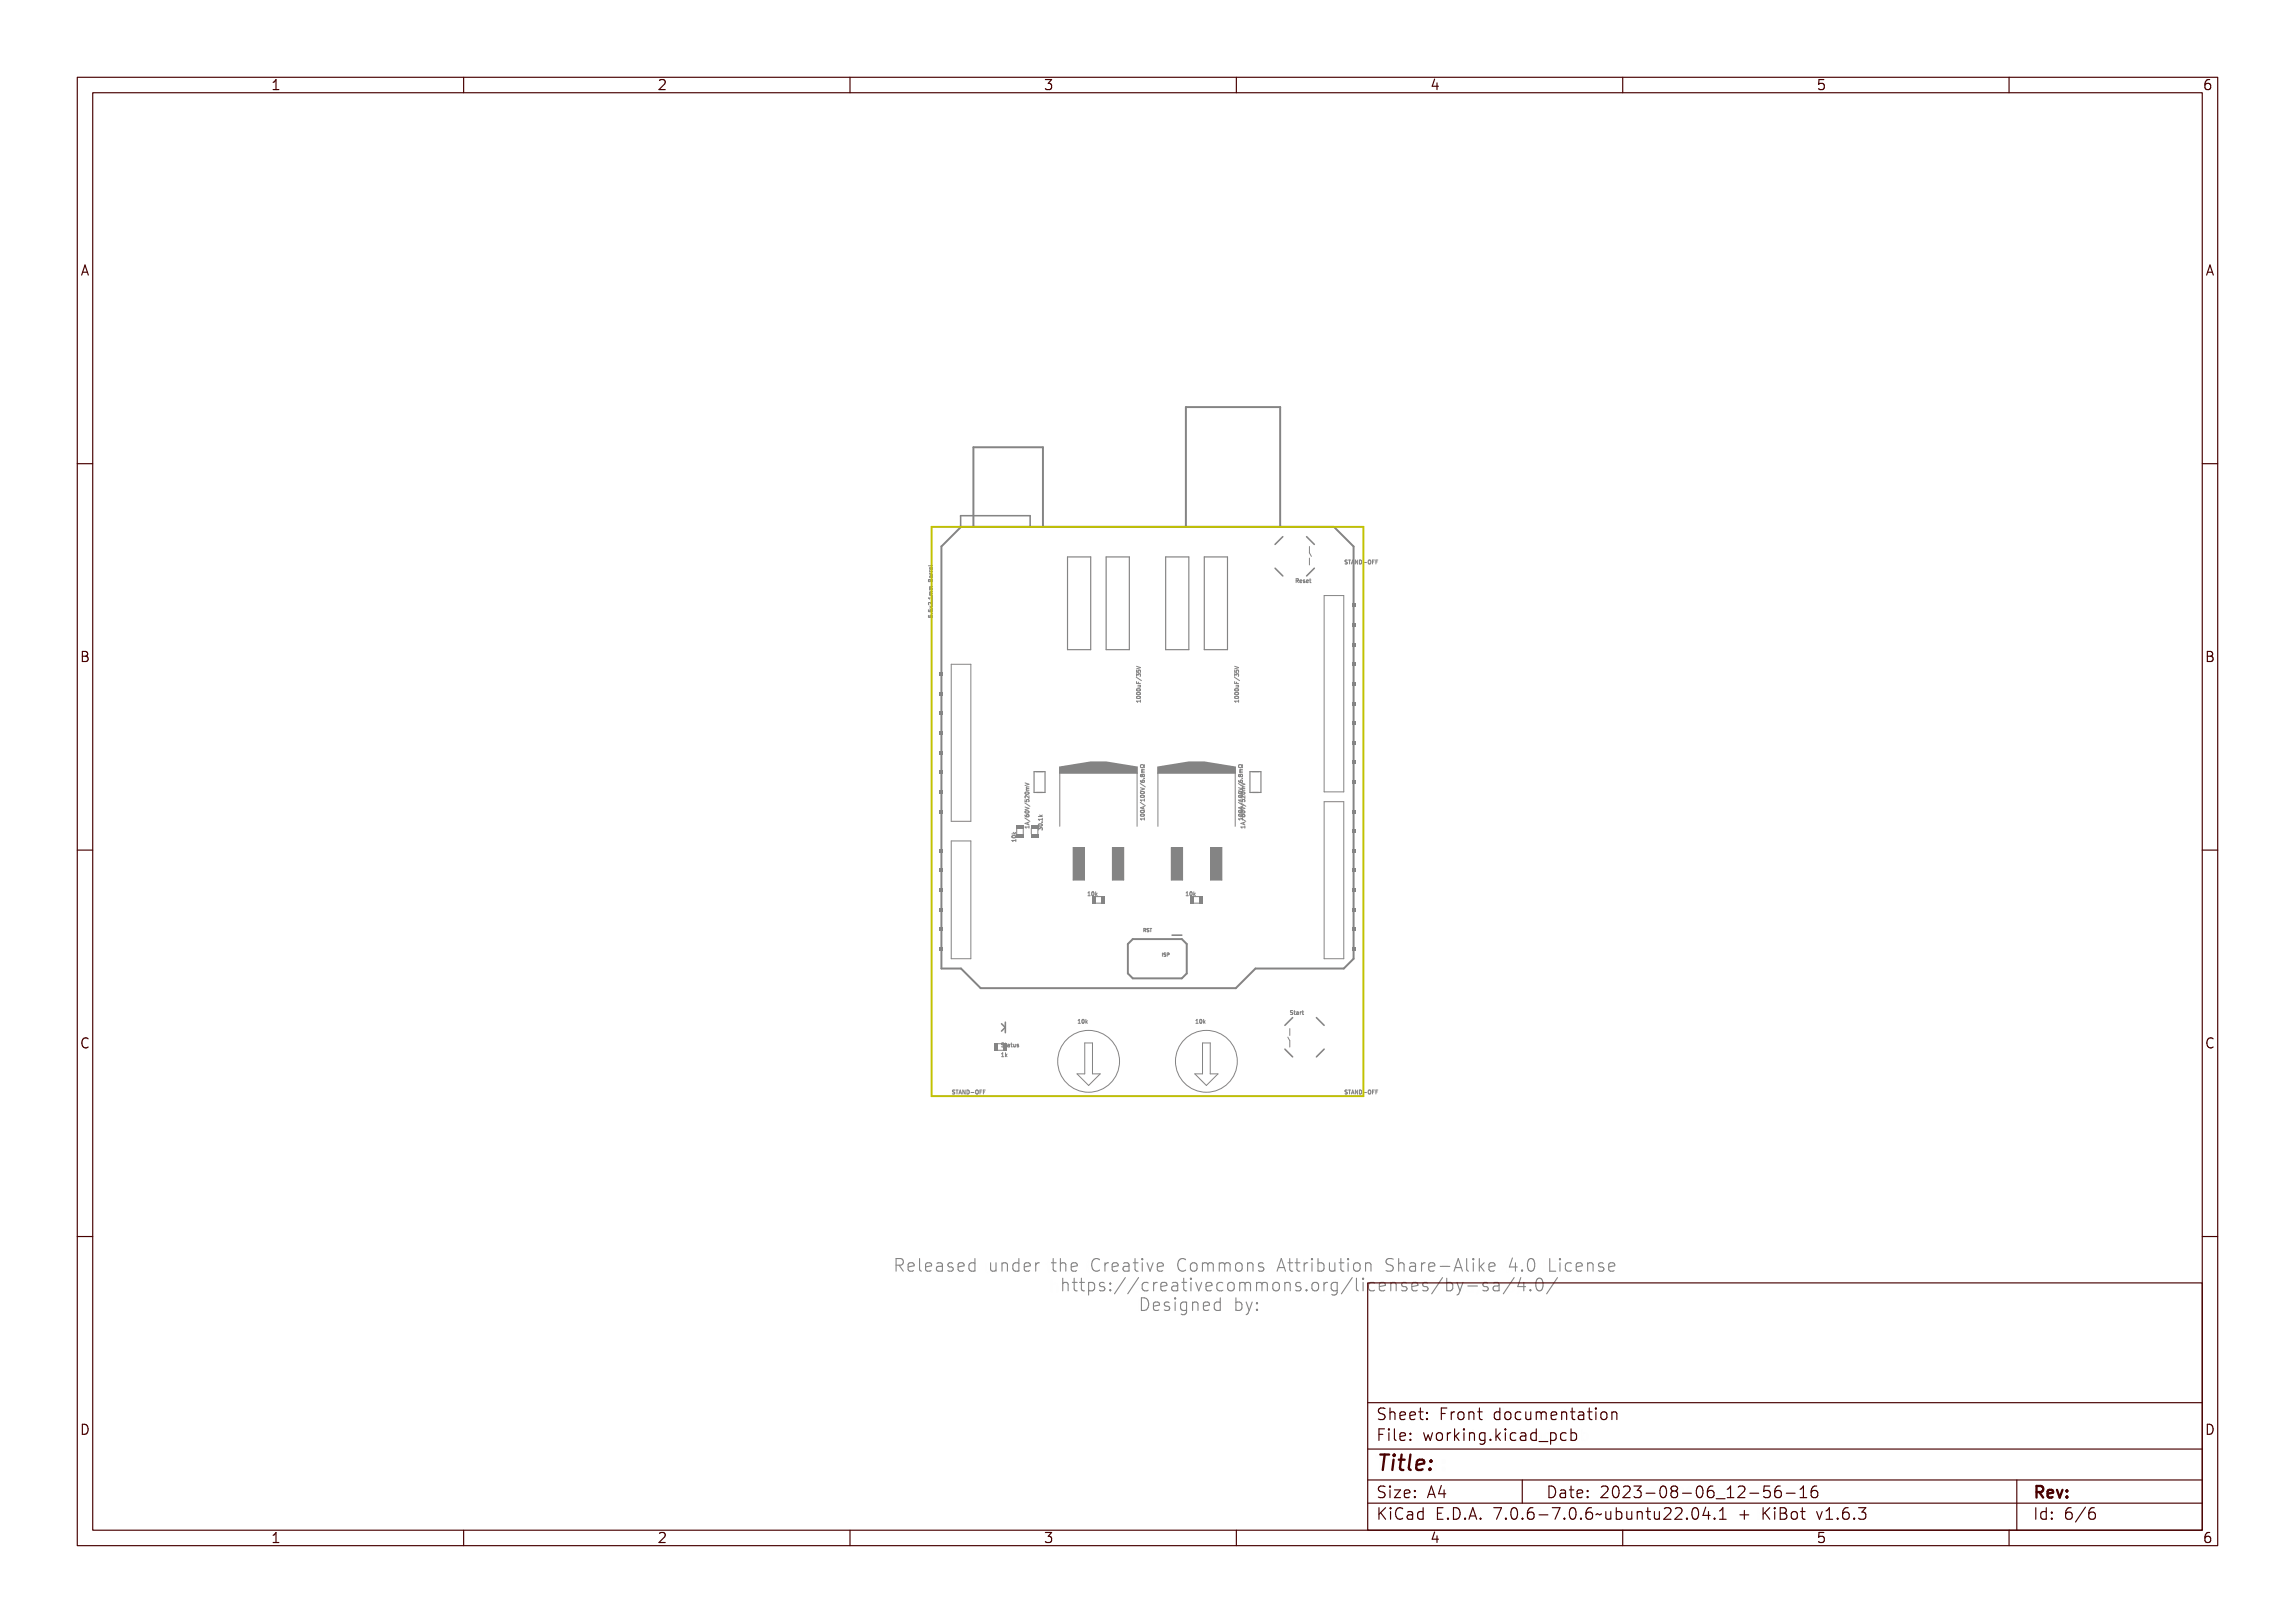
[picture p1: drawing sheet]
<svg xmlns="http://www.w3.org/2000/svg" width="297mm" height="210mm" viewBox="0 0 297 210" stroke-linecap="round" stroke-linejoin="round" font-family="sans-serif">
<defs><g id="words">
<text font-size="2.7" fill="#480000" x="178" y="190.3">Title:</text>
<g font-size="2.2" fill="#848484">
<text x="115.5" y="164.7">Released under the Creative Commons Attribution Share-Alike 4.0 License</text>
<text x="135.8" y="167.2">https://creativecommons.org/licenses/by-sa/4.0/</text>
<text x="147.2" y="169.8">Designed by:</text>
</g>
<g font-size="2" fill="#480000">
<text x="178" y="183.7">Sheet: Front documentation</text>
<text x="178" y="186.5">File: working.kicad_pcb</text>
<text x="178" y="193.9">Size: A4</text>
<text x="178" y="196.6">KiCad E.D.A. 7.0.6-7.0.6~ubuntu22.04.1 + KiBot v1.6.3</text>
<text x="200" y="193.9">Date: 2023-08-06_12-56-16</text>
<text x="263" y="196.6">Id: 6/6</text>
<text x="263" y="193.9">Rev:</text>
</g>
<g font-size="1.7" fill="#480000">
<text x="35" y="11.7">1</text>
<text x="85" y="11.7">2</text>
<text x="135" y="11.7">3</text>
<text x="185" y="11.7">4</text>
<text x="235" y="11.7">5</text>
<text x="285" y="11.7">6</text>
<text x="10.5" y="35.7">A</text>
<text x="285.5" y="35.7">A</text>
<text x="10.5" y="85.6">B</text>
<text x="285.5" y="85.6">B</text>
<text x="10.5" y="135.7">C</text>
<text x="285.5" y="135.7">C</text>
<text x="10.5" y="185.6">D</text>
<text x="285.5" y="185.6">D</text>
<text x="35" y="199.7">1</text>
<text x="85" y="199.7">2</text>
<text x="135" y="199.7">3</text>
<text x="185" y="199.7">4</text>
<text x="235" y="199.7">5</text>
<text x="285" y="199.7">6</text>
</g>
<g font-size=".7" fill="#848484">
<text x="167.6" y="75.4">Reset</text>
<text x="173.9" y="73">STAND-OFF</text>
<text x="120.7" y="79.6" transform="rotate(-90 120.7 79.6)">5.5x2.1mm Barrel</text>
<text x="147.6" y="91" transform="rotate(-90 147.6 91)">1000uF/35V</text>
<text x="160.3" y="91" transform="rotate(-90 160.3 91)">1000uF/35V</text>
<text x="133.2" y="106.1" transform="rotate(-90 133.2 106.1)">1A/60V/520mV</text>
<text x="134.9" y="107.5" transform="rotate(-90 134.9 107.5)">30.1k</text>
<text x="148.1" y="106.3" transform="rotate(-90 148.1 106.3)">100A/100V/6.8mΩ</text>
<text x="160.8" y="106.3" transform="rotate(-90 160.8 106.3)">100A/100V/6.8mΩ</text>
<text x="161.1" y="106.1" transform="rotate(-90 161.1 106.1)">1A/60V/520mV</text>
<text x="131.5" y="108.8" transform="rotate(-90 131.5 108.8)">10k</text>
<text x="140.9" y="115.9">10k</text>
<text x="153.6" y="115.9">10k</text>
<text x="166.8" y="131.3">Start</text>
<text x="129.5" y="136.8">1k</text>
<text x="129.5" y="135.5">Status</text>
<text x="139.7" y="132.4">10k</text>
<text x="154.9" y="132.4">10k</text>
<text x="123.1" y="141.6">STAND-OFF</text>
<text x="173.9" y="141.6">STAND-OFF</text>
</g>
<g font-size=".6" fill="#848484">
<text x="147.9" y="120.6">RST</text>
<text x="150.3" y="123.8">ISP</text>
</g>
</g></defs>
<g fill="none" stroke="#848484" stroke-width=".13">
<path d="M120.2 79.6v.3h.2M120.2 73.2h.4l.1-.1v.1l-.5 .1v.1zM120.2 79.2v.2h.2a.17 .17 0 0 1 .1-.2 .17 .17 0 0 1 .2 .1 .17 .17 0 0 1-.1 .2 .13 .13 0 0 0 0-.2 .13 .13 0 0 0-.1 0 .13 .13 0 0 0-.1 .2h-.2zM120.2 78.4v.2h.2a.17 .17 0 0 1 .1-.2 .17 .17 0 0 1 .2 .1 .17 .17 0 0 1-.1 .2 .13 .13 0 0 0 0-.2 .13 .13 0 0 0-.1 0 .13 .13 0 0 0-.1 .2h-.2zM120.2 76.8h.4l.1-.1v.3l-.1-.1h-.3l-.1 .1zM120.2 77.6h.2l.2 .2 .1-.2v.3l-.4-.3-.1 .3zM120.2 75.1h.2v.1a.14 .14 0 0 1 .2-.1 .14 .14 0 0 1 .1 .2v.1h-.5zM120.3 75.2h.1v.1h-.2zM120.3 78l.2 .1 .2-.2-.2 .2 .2 .2-.2-.1-.2 .1 .2-.2zM120.3 76.4l.4-.1-.3 .1 .3 .1-.3 .1 .3 .1h-.4zM120.3 75.9h.4l-.3 .1h.3l-.3 .1 .3 .1h-.4zM120.3 74.3l.1 .1 .3 .1h-.4h.1z"/>
<path d="M120.3 73.8l.1 .2 .3 .1h-.4l.1-.1zM120.3 79.7l.1 .2M120.4 74.7h.3v.1a.13 .13 0 0 1-.1 .2 .13 .13 0 0 1-.1-.2h-.1l-.1 .2zM120.4 73.5h.1v.2l.1-.1v-.1a.19 .19 0 0 1 .1 .2 .19 .19 0 0 1-.3 .1 .19 .19 0 0 1 0-.3zM120.4 79.9h.1M120.4 73.5h.1v.2zM120.5 75.2h.1v.1h-.1zM120.6 78.9l.1 .1zM120.6 77.3h.1zM120.7 79.7l-.1 .2M167.6 74.9h.1a.13 .13 0 0 1 .2 .1 .13 .13 0 0 1-.1 .2l.2 .2-.3-.2-.1 .2zM167.7 75h.1v.1h-.1z"/>
<path d="M168.1 75.1h.2v.1h-.2v.2l.2-.1a.19 .19 0 0 1-.3 .1 .19 .19 0 0 1 .1-.3zM168.1 75.1h.1l.1 .1h-.2zM168.5 75.1h.2l-.2 .1a.14 .14 0 0 1 .2 0 .14 .14 0 0 1-.1 .2 .14 .14 0 0 1-.2-.1l.2 .1v-.1a.14 .14 0 0 1-.1-.1 .14 .14 0 0 1 0-.1zM168.9 75.1h.2l.1 .1h-.3l.1 .2 .1-.1a.19 .19 0 0 1-.2 .1 .19 .19 0 0 1 0-.3zM168.9 75.1h.1l.1 .1h-.2zM169.3 74.9l.2 .1-.1 .1v.2l.1 .1h-.2v-.3h-.1zM174 72.5h.2l-.2 .2a.19 .19 0 0 1 .3 .2 .19 .19 0 0 1-.3 .1v-.1h.2v-.1a.16 .16 0 0 1-.2-.1 .16 .16 0 0 1 0-.2zM174.3 72.5h.4l-.1 .1v.4h-.1v-.4zM174.9 72.5h.1l.1 .5-.1-.1h-.2l-.1 .1zM174.9 72.6l.1 .2h-.1zM175.2 72.5h.1l.1 .4v-.4h.1v.5h-.1l-.2-.4v.4zM175.6 72.5a.26 .26 0 0 1 .3 .3 .26 .26 0 0 1-.3 .2z"/>
<path d="M175.7 72.6a.19 .19 0 0 1 .1 .2 .19 .19 0 0 1-.1 .1zM176.1 72.8h.1zM176.4 72.6l.1-.1a.24 .24 0 0 1 .2 .3 .24 .24 0 0 1-.2 .2l-.1-.1zM176.5 72.6a.2 .2 0 0 1 .2 .2 .2 .2 0 0 1-.2 .1zM176.8 72.5h.3l-.2 .1v.1h.2l-.2 .1v.2h-.1zM177.3 72.5h.3l-.3 .1v.1h.2l-.2 .1v.2zM177.6 72.7h.2M177.6 72.5h.3M178.1 72.7h.1M178.3 72.5h-.2v.5M147.1 86.2l.5 .2-.5 .2M147.1 90.8h.5v-.1v.2v-.1h-.4l-.1 .2z"/>
<path d="M147.1 88.6l.1 .2h.1l.1-.2v.2l.2 .1h-.5zM147.1 88.2l.6 .3zM147.1 87.4l.1 .2h.1a.17 .17 0 0 1 .1-.2 .17 .17 0 0 1 .2 .1 .17 .17 0 0 1-.1 .2 .13 .13 0 0 0 .1-.2 .13 .13 0 0 0-.2 0 .13 .13 0 0 0 0 .2h-.3zM147.1 87l.5 .1v.1l-.5 .1 .5-.2zM147.1 89.5a.24 .24 0 0 1 .3-.1 .24 .24 0 0 1 .2 .3h-.4zM147.1 87.9l.2-.1v.1a.15 .15 0 0 1 .3 0 .15 .15 0 0 1-.1 .2l.1-.1a.11 .11 0 0 0-.1-.1 .11 .11 0 0 0-.1 .1l-.2-.1-.1 .2zM147.2 90.3h.3h.1a.24 .24 0 0 1-.2 .3 .24 .24 0 0 1-.3-.3zM147.2 89.9h.3h.1a.24 .24 0 0 1-.2 .3 .24 .24 0 0 1-.3-.3zM147.2 90.4a.22 .22 0 0 1 .4 .1 .22 .22 0 0 1-.4-.1zM147.2 90a.22 .22 0 0 1 .4 0 .22 .22 0 0 1-.4 0zM147.2 89.6a.22 .22 0 0 1 .4 0 .22 .22 0 0 1-.4 0zM147.2 89h.4v.1a.12 .12 0 0 1 0 .2 .12 .12 0 0 1-.1 0h-.3l.3-.1v-.1z"/>
<path d="M147.3 86.7h.2M147.8 99.8v.1M147.8 99.8h.3M148.1 99.6h-.3v.2M148.1 98.9v.2h-.1a.22 .22 0 0 0-.3-.1 .22 .22 0 0 0-.1 .3h.3l.2-.1v.1M159.8 86.2l.5 .2-.5 .2M159.8 90.8h.5v-.1v.2v-.1h-.4l-.1 .2zM159.8 88.6l.1 .2h.1l.1-.2v.2l.2 .1h-.5zM159.8 88.2l.6 .3zM159.8 87.4l.1 .2h.1a.17 .17 0 0 1 .1-.2 .17 .17 0 0 1 .2 .1 .17 .17 0 0 1-.1 .2 .13 .13 0 0 0 .1-.2 .13 .13 0 0 0-.2 0 .13 .13 0 0 0 0 .2h-.3zM159.8 87l.5 .1v.1l-.5 .1 .5-.2zM159.8 89.5a.24 .24 0 0 1 .3-.1 .24 .24 0 0 1 .2 .3h-.4z"/>
<path d="M159.8 87.9l.2-.1v.1a.15 .15 0 0 1 .3 0 .15 .15 0 0 1-.1 .2l.1-.1a.11 .11 0 0 0-.1-.1 .11 .11 0 0 0-.1 .1l-.2-.1-.1 .2zM159.9 90.3h.3h.1a.24 .24 0 0 1-.2 .3 .24 .24 0 0 1-.3-.3zM159.9 89.9h.3h.1a.24 .24 0 0 1-.2 .3 .24 .24 0 0 1-.3-.3zM159.9 90.4a.22 .22 0 0 1 .4 .1 .22 .22 0 0 1-.4-.1zM159.9 90a.22 .22 0 0 1 .4 0 .22 .22 0 0 1-.4 0zM159.9 89.6a.22 .22 0 0 1 .4 0 .22 .22 0 0 1-.4 0zM159.9 89h.4v.1a.12 .12 0 0 1 0 .2 .12 .12 0 0 1-.1 0h-.3l.3-.1v-.1zM160 86.7h.2M160.5 99.8h.3M160.5 99.8v.1M160.8 99.6h-.3v.2M160.8 98.9v.2h-.1a.22 .22 0 0 0-.3-.1 .22 .22 0 0 0-.1 .3h.3l.2-.1v.1"/>
<path d="M131 108.5h.4l.1-.1v.3l-.1-.1h-.4v.1zM131 108h.3l.2 .1a.24 .24 0 0 1-.3 .2 .24 .24 0 0 1-.2-.2zM131 108.1a.22 .22 0 0 1 .4 .1 .22 .22 0 0 1-.4-.1zM131.1 107.6l.2 .1 .2-.1-.2 .2 .2 .1h-.5v-.1h.3zM132.6 105.8l.7 .5M132.7 105.9h.4l.1-.1v.2l-.1-.1h-.3l-.1 .1zM132.7 105.5l.5-.2-.1 .1v.2l.1 .1-.5-.2zM132.7 104.9l.6 .4zM132.7 103.7l.5 .1v.1l-.5 .1 .4-.1zM132.7 103.3l.6 .3zM132.7 102.9v.2h.2a.17 .17 0 0 1 .1-.2 .17 .17 0 0 1 .2 .1 .17 .17 0 0 1-.1 .2 .13 .13 0 0 0 0-.2 .13 .13 0 0 0-.1 0 .13 .13 0 0 0-.1 .2h-.2zM132.7 101.2l.5 .2-.5 .2v-.1l.4-.1z"/>
<path d="M132.7 104.6h.1a.15 .15 0 0 0 0 .1 .15 .15 0 0 0 .1 .1 .17 .17 0 0 1 .1-.3 .17 .17 0 0 1 .2 .1 .17 .17 0 0 1-.1 .2 .23 .23 0 0 1-.3 0 .23 .23 0 0 1-.1-.2zM132.7 102.5h.2l.2 .2 .1-.2v.3l-.4-.2-.1 .2zM132.7 105.5l.3-.1v.2zM132.7 104.1h.3l.2 .1a.24 .24 0 0 1-.3 .2 .24 .24 0 0 1-.2-.2zM132.7 102.1h.3h.2a.24 .24 0 0 1-.3 .3 .24 .24 0 0 1-.2-.3zM132.7 104.2a.22 .22 0 0 1 .4 .1 .22 .22 0 0 1-.4-.1zM132.7 102.2a.22 .22 0 0 1 .4 .1 .22 .22 0 0 1-.4-.1zM132.8 101.7l.4-.1-.3 .1 .3 .1-.3 .1 .3 .1h-.4zM133 106.4v.3M133.2 107h-.5l.1 .2M133.2 106.9v.3M133.2 106.4l-.5 .1 .5 .2"/>
<path d="M134.4 106.1h.5v-.2v.3v-.1h-.4l-.1 .1zM134.4 106.9a.24 .24 0 0 1 .3-.2 .24 .24 0 0 1 .2 .4h-.4zM134.4 107.2h.2v.1a.15 .15 0 0 1 .3 0 .15 .15 0 0 1-.1 .2l.1-.1a.11 .11 0 0 0-.1-.1 .11 .11 0 0 0-.1 .1l-.2-.1-.1 .2zM134.5 106.9a.22 .22 0 0 1 .4 .1 .22 .22 0 0 1-.4-.1zM134.5 105.5l.2 .2 .2-.2-.2 .2 .2 .1h-.5h.3zM134.8 106.5l.1 .1zM141 115.5l.2-.1v.5h.1h-.3h.1v-.4zM141.4 115.5l.1-.1a.24 .24 0 0 1 .2 .3 .24 .24 0 0 1-.2 .2l-.1-.1zM141.5 115.5a.2 .2 0 0 1 .1 .2 .2 .2 0 0 1-.1 .2zM141.8 115.4l.1 .3 .2-.1-.1 .1 .1 .2-.2-.2-.1 .2zM147.6 106h.5v-.1v.3v-.1h-.4l-.1 .1zM147.6 104.8l.5-.2-.1 .2v.1l.1 .1-.5-.1z"/>
<path d="M147.6 104.3l.6 .3zM147.6 104h.5v-.1v.2v-.1h-.4l-.1 .1zM147.6 102.6l.5 .1v.1l-.5 .2v-.1l.5-.1zM147.6 102.2l.6 .3zM147.6 101.8h.1a.15 .15 0 0 0 0 .2 .15 .15 0 0 0 .2 .1 .17 .17 0 0 1 0-.3 .17 .17 0 0 1 .2 .1 .17 .17 0 0 1-.1 .2 .23 .23 0 0 1-.3 0 .23 .23 0 0 1-.1-.3zM147.7 101h.1l.1 .1a.14 .14 0 0 1 .2-.1 .15 .15 0 0 1 0 .3 .14 .14 0 0 1-.2-.1 .16 .16 0 0 1-.3 .1 .16 .16 0 0 1 .1-.3zM147.7 105.5h.3l.1 .1a.24 .24 0 0 1-.2 .2 .24 .24 0 0 1-.3-.2zM147.7 105.1h.3l.1 .1a.24 .24 0 0 1-.2 .2 .24 .24 0 0 1-.3-.2zM147.7 104.8h.2v.1zM147.7 103.5h.3h.1a.24 .24 0 0 1-.2 .3 .24 .24 0 0 1-.3-.3zM147.7 103.1l.3-.1 .1 .1a.24 .24 0 0 1-.2 .3 .24 .24 0 0 1-.3-.3zM147.7 105.6a.22 .22 0 0 1 .4 .1 .22 .22 0 0 1-.4-.1z"/>
<path d="M147.7 105.2a.22 .22 0 0 1 .4 .1 .22 .22 0 0 1-.4-.1zM147.7 103.6a.22 .22 0 0 1 .4 0 .22 .22 0 0 1-.4 0zM147.7 103.2a.22 .22 0 0 1 .4 0 .22 .22 0 0 1-.4 0zM147.7 100.2h.4v-.1v.2a.16 .16 0 0 0-.3-.1 .16 .16 0 0 0 0 .2l.3-.1v.2v-.1a.22 .22 0 0 1-.3 .1 .22 .22 0 0 1-.1-.3zM147.7 100.6h.4l-.3 .1h.3l-.3 .1 .3 .1h-.4zM148 101.5l.1 .1zM153.7 115.5l.2-.1v.5h.1h-.3h.1v-.4zM154.1 115.5l.1-.1a.24 .24 0 0 1 .2 .3 .24 .24 0 0 1-.2 .2l-.1-.1zM154.2 115.5a.2 .2 0 0 1 .1 .2 .2 .2 0 0 1-.1 .2zM154.5 115.4l.1 .3 .2-.1-.1 .1 .1 .2-.2-.2-.1 .2zM160.3 106h.5v-.1v.3v-.1h-.4l-.1 .1zM160.3 104.8l.5-.2-.1 .2v.1l.1 .1-.5-.1z"/>
<path d="M160.3 104.3l.6 .3zM160.3 104h.5v-.1v.2v-.1h-.4l-.1 .1zM160.3 102.6l.5 .1v.1l-.5 .2v-.1l.5-.1zM160.3 102.2l.6 .3zM160.3 101.8h.1a.15 .15 0 0 0 0 .2 .15 .15 0 0 0 .2 .1 .17 .17 0 0 1 0-.3 .17 .17 0 0 1 .2 .1 .17 .17 0 0 1-.1 .2 .23 .23 0 0 1-.3 0 .23 .23 0 0 1-.1-.3zM160.4 101h.1l.1 .1a.14 .14 0 0 1 .2-.1 .15 .15 0 0 1 0 .3 .14 .14 0 0 1-.2-.1 .16 .16 0 0 1-.3 .1 .16 .16 0 0 1 .1-.3zM160.4 105.5h.3l.1 .1a.24 .24 0 0 1-.2 .2 .24 .24 0 0 1-.3-.2zM160.4 105.1h.3l.1 .1a.24 .24 0 0 1-.2 .2 .24 .24 0 0 1-.3-.2zM160.4 104.8h.2v.1zM160.4 103.5h.3h.1a.24 .24 0 0 1-.2 .3 .24 .24 0 0 1-.3-.3zM160.4 103.1l.3-.1 .1 .1a.24 .24 0 0 1-.2 .3 .24 .24 0 0 1-.3-.3zM160.4 105.6a.22 .22 0 0 1 .4 .1 .22 .22 0 0 1-.4-.1z"/>
<path d="M160.4 105.2a.22 .22 0 0 1 .4 .1 .22 .22 0 0 1-.4-.1zM160.4 103.6a.22 .22 0 0 1 .4 0 .22 .22 0 0 1-.4 0zM160.4 103.2a.22 .22 0 0 1 .4 0 .22 .22 0 0 1-.4 0zM160.4 100.2h.4v-.1v.2a.16 .16 0 0 0-.3-.1 .16 .16 0 0 0 0 .2l.3-.1v.2v-.1a.22 .22 0 0 1-.3 .1 .22 .22 0 0 1-.1-.3zM160.4 100.6h.4l-.3 .1h.3l-.3 .1 .3 .1h-.4zM160.6 105.8l.6 .5M160.6 105.9h.5v-.1v.2v-.1h-.4v.1zM160.6 105.5l.5-.2-.1 .1v.2l.1 .1-.5-.2zM160.6 104.9l.6 .4zM160.6 103.7l.5 .1v.1l-.5 .1 .5-.1zM160.6 103.3l.6 .3zM160.6 102.9l.1 .2h.1a.17 .17 0 0 1 .1-.2 .17 .17 0 0 1 .2 .1 .17 .17 0 0 1-.1 .2 .13 .13 0 0 0 .1-.2 .13 .13 0 0 0-.2 0 .13 .13 0 0 0 0 .2h-.3z"/>
<path d="M160.6 101.2l.5 .2-.5 .2v-.1l.5-.1zM160.6 104.6h.1a.15 .15 0 0 0 0 .1 .15 .15 0 0 0 .2 .1 .17 .17 0 0 1 0-.3 .17 .17 0 0 1 .2 .1 .17 .17 0 0 1-.1 .2 .23 .23 0 0 1-.3 0 .23 .23 0 0 1-.1-.2zM160.7 102.5h.1l.3 .2v-.2v.3l-.3-.2-.1 .2zM160.7 105.5l.2-.1v.2zM160.7 104.1h.3l.1 .1a.24 .24 0 0 1-.2 .2 .24 .24 0 0 1-.3-.2zM160.7 102.1h.3h.1a.24 .24 0 0 1-.2 .3 .24 .24 0 0 1-.3-.3zM160.7 104.2a.22 .22 0 0 1 .4 .1 .22 .22 0 0 1-.4-.1zM160.7 102.2a.22 .22 0 0 1 .4 .1 .22 .22 0 0 1-.4-.1zM160.7 101.5l.1 .1zM160.8 101.7l.3-.1-.3 .1 .3 .1-.3 .1 .3 .1h-.3zM161 106.4v.3M161.1 106.9v.3"/>
<path d="M161.1 107h-.5l.1 .2M161.1 106.4l-.5 .1 .5 .2M129.5 135h.3l-.2 .1a.19 .19 0 0 1 .2 .3 .19 .19 0 0 1-.3 .1v-.1h.2v-.1a.16 .16 0 0 1-.2-.1 .16 .16 0 0 1 0-.2zM130 135l.2 .1-.1 .1v.2l.1 .1-.2-.1v-.2h-.1zM130.3 135.1l.3 .1v.3h-.1a.13 .13 0 0 1-.2-.1 .14 .14 0 0 1 .2-.2zM130.8 135l.2 .1-.1 .1v.2l.1 .1-.2-.1v-.2h-.1zM131.2 135.1l.1 .3 .1-.3v.4v-.1a.12 .12 0 0 1-.2 .1 .12 .12 0 0 1 0-.2zM131.6 135.1h.2l-.2 .1a.14 .14 0 0 1 .2 .1 .14 .14 0 0 1 0 .2 .14 .14 0 0 1-.2-.1h.1l.1-.1a.14 .14 0 0 1-.2 0 .14 .14 0 0 1 0-.2zM139.7 132l.2-.1v.5h.1h-.3h.1v-.4zM140.1 132l.1-.1a.24 .24 0 0 1 .2 .3 .24 .24 0 0 1-.2 .2l-.1-.1zM140.2 132a.2 .2 0 0 1 .2 .2 .2 .2 0 0 1-.2 .2zM140.5 131.9h.1v.3l.3-.1-.2 .1 .2 .2-.2-.2-.2 .2z"/>
<path d="M147.9 120.2h.1a.12 .12 0 0 1 .2 .1 .12 .12 0 0 1-.1 .1l.1 .2-.2-.2-.1 .2zM148 120.3h.1v.1h-.1zM148.3 120.2h.2l-.2 .1a.15 .15 0 0 1 .2 .1 .15 .15 0 0 1 0 .2 .15 .15 0 0 1-.2-.1h.2l-.2-.1zM148.6 120.2h.3l-.1 .1v.3l-.1-.3zM150.3 123.4h.3h-.1v.4h.1h-.3h.1v-.4zM150.7 123.4h.2l-.2 .1a.15 .15 0 0 1 .2 .1 .15 .15 0 0 1 0 .2 .15 .15 0 0 1-.2-.1h.2l-.2-.2zM151 123.4h.1a.14 .14 0 0 1 .2 .1 .14 .14 0 0 1-.2 .1l-.1 .2zM151.1 123.4h.1v.2h-.1zM155 132l.1-.1v.5h.2h-.3h.1v-.4zM155.4 132v-.1a.24 .24 0 0 1 .3 .3 .24 .24 0 0 1-.3 .2v-.1zM155.5 132a.2 .2 0 0 1 .1 .2 .2 .2 0 0 1-.1 .2zM155.8 131.9l.1 .3 .2-.1-.2 .1 .2 .2-.2-.2-.1 .2z"/>
<path d="M166.9 130.8h.2l-.2 .2a.19 .19 0 0 1 .2 .2 .19 .19 0 0 1-.3 .1v-.1h.2v-.1a.16 .16 0 0 1-.2-.1 .16 .16 0 0 1 .1-.2zM167.3 130.8l.2 .1-.1 .1v.2l.1 .1-.2-.1v-.2h-.1zM167.7 130.9l.2 .1v.3a.16 .16 0 0 1-.3-.1 .13 .13 0 0 1 .2-.1l.1-.1zM168.1 130.9l.1 .1 .2-.1-.2 .1v.3zM168.6 130.8l.2 .1-.2 .1v.2l.2 .1-.2-.1v-.2h-.1zM123.2 141.1h.2l-.2 .1a.21 .21 0 0 1 .3 .3 .19 .19 0 0 1-.3 .1v-.1h.2v-.1a.16 .16 0 0 1-.2-.1 .16 .16 0 0 1 0-.2zM123.5 141.1h.4h-.1v.5h-.1v-.5zM124.1 141.1h.1l.1 .5-.1-.2h-.2l-.1 .2zM124.1 141.1l.1 .3h-.1zM124.4 141.1h.1l.1 .4v-.4h.1v.5h-.1l-.2-.4v.4zM124.8 141.1a.26 .26 0 0 1 .3 .2 .26 .26 0 0 1-.3 .3zM124.9 141.1a.19 .19 0 0 1 .1 .2 .19 .19 0 0 1-.1 .2z"/>
<path d="M125.3 141.4h.1zM125.6 141.1h.1a.24 .24 0 0 1 .2 .2 .24 .24 0 0 1-.2 .3l-.1-.2zM125.7 141.1a.2 .2 0 0 1 .2 .2 .2 .2 0 0 1-.2 .2zM126 141.1h.3h-.2v.2h.2h-.2v.3h-.1zM126.5 141.1h.3h-.3v.2h.2h-.2v.3zM126.8 141.3h.2M126.8 141h.3M127.3 141.3h.1M127.5 141h-.2v.6M174 141.1h.2l-.2 .1a.21 .21 0 0 1 .3 .3 .19 .19 0 0 1-.3 .1v-.1h.2v-.1a.16 .16 0 0 1-.2-.1 .16 .16 0 0 1 0-.2zM174.3 141.1h.4h-.1v.5h-.1v-.5zM174.9 141.1h.1l.1 .5-.1-.2h-.2l-.1 .2z"/>
<path d="M174.9 141.1l.1 .3h-.1zM175.2 141.1h.1l.1 .4v-.4h.1v.5h-.1l-.2-.4v.4zM175.6 141.1a.26 .26 0 0 1 .3 .2 .26 .26 0 0 1-.3 .3zM175.7 141.1a.19 .19 0 0 1 .1 .2 .19 .19 0 0 1-.1 .2zM176.1 141.4h.1zM176.4 141.1h.1a.24 .24 0 0 1 .2 .2 .24 .24 0 0 1-.2 .3l-.1-.2zM176.5 141.1a.2 .2 0 0 1 .2 .2 .2 .2 0 0 1-.2 .2zM176.8 141.1h.3h-.2v.2h.2h-.2v.3h-.1zM177.3 141.1h.3h-.3v.2h.2h-.2v.3zM177.6 141.3h.2M177.6 141h.3M178.1 141.3h.1"/>
<path d="M178.3 141h-.2v.6"/>
<circle cx="120.6" cy="74.9" r=".08"/>
<circle cx="147.4" cy="89.6" r=".05"/>
<circle cx="147.4" cy="90" r=".05"/>
<circle cx="147.4" cy="90.4" r=".05"/>
<circle cx="160.1" cy="89.6" r=".05"/>
<circle cx="160.1" cy="90" r=".05"/>
<circle cx="160.1" cy="90.4" r=".05"/>
<circle cx="131.2" cy="108.2" r=".05"/>
<circle cx="132.9" cy="104.3" r=".05"/>
<circle cx="132.9" cy="102.2" r=".05"/>
<circle cx="133" cy="104.7" r=".11"/>
<circle cx="134.7" cy="106.9" r=".05"/>
<circle cx="141.5" cy="115.7" r=".05"/>
<circle cx="147.7" cy="101.1" r=".08"/>
<circle cx="147.9" cy="103.2" r=".05"/>
<circle cx="147.9" cy="103.6" r=".05"/>
<circle cx="147.9" cy="105.2" r=".05"/>
<circle cx="147.9" cy="105.7" r=".05"/>
<circle cx="148" cy="102" r=".11"/>
<circle cx="148" cy="101.1" r=".1"/>
<circle cx="154.2" cy="115.7" r=".05"/>
<circle cx="160.4" cy="101.1" r=".08"/>
<circle cx="160.6" cy="103.6" r=".05"/>
<circle cx="160.6" cy="103.2" r=".05"/>
<circle cx="160.6" cy="105.2" r=".05"/>
<circle cx="160.6" cy="105.7" r=".05"/>
<circle cx="160.7" cy="102" r=".11"/>
<circle cx="160.7" cy="101.1" r=".1"/>
<circle cx="160.9" cy="104.3" r=".05"/>
<circle cx="160.9" cy="102.2" r=".05"/>
<circle cx="161" cy="104.7" r=".11"/>
<circle cx="130.5" cy="135.4" r=".08"/>
<circle cx="140.3" cy="132.2" r=".05"/>
<circle cx="155.5" cy="132.2" r=".05"/>
<circle cx="167.8" cy="131.2" r=".08"/>
</g>
<g fill="none" stroke="#848484" stroke-width=".14">
<path d="M115.6 163.1a.8 .8 0 0 1 1 .3 .4 .4 0 0 1-.3 .5l.2 .2 .3 .6h-.2l-.3-.5-.2-.2h-.2v.7h-.3zM115.9 163.3a.43 .43 0 0 1 .5 .1v.2a.26 .26 0 0 1-.3 .2h-.2zM117.1 163.6a.53 .53 0 0 1 .6-.1 .53 .53 0 0 1 .3 .6h-.9a.46 .46 0 0 0 .3 .5 .46 .46 0 0 0 .5-.2v.2a.66 .66 0 0 1-.8-.1 .66 .66 0 0 1 0-.9zM117.2 163.7h.1a.31 .31 0 0 1 .5 .3h-.7zM118.3 163h.5v1.4l.1 .1h.3v.2a.44 .44 0 0 1-.6-.4v-1.1h-.3zM119.7 163.6a.53 .53 0 0 1 .7-.1 .53 .53 0 0 1 .2 .6h-.8a.46 .46 0 0 0 .3 .5 .46 .46 0 0 0 .5-.2v.2a.66 .66 0 0 1-.9-.1 .66 .66 0 0 1 0-.9zM119.9 163.7h.1a.31 .31 0 0 1 .4 .3h-.6zM121 163.6a.55 .55 0 0 1 .6-.1 .55 .55 0 0 1 .3 .5v.7h-.2v-.2a.42 .42 0 0 1-.6 .2 .42 .42 0 0 1-.2-.5 .42 .42 0 0 1 .5-.3h.3a.38 .38 0 0 0-.3-.3 .38 .38 0 0 0-.4 .2zM121.2 164.2l.5-.1a.34 .34 0 0 1-.2 .4 .34 .34 0 0 1-.4-.1zM122.4 163.6l.3-.1h.3h.1v.2a.35 .35 0 0 0-.6 .2 .49 .49 0 0 1 .6 .6l-.2 .2h-.3l-.3-.1v-.2a.42 .42 0 0 0 .6 0v-.2a.5 .5 0 0 1-.6-.5zM123.6 163.6a.53 .53 0 0 1 .7-.1 .53 .53 0 0 1 .2 .6h-.8a.46 .46 0 0 0 .3 .5 .46 .46 0 0 0 .5-.2v.2a.66 .66 0 0 1-.9-.1 .66 .66 0 0 1 0-.9zM123.8 163.7h.1a.31 .31 0 0 1 .4 .3h-.6z"/>
<path d="M124.9 163.6a.39 .39 0 0 1 .7 .1v-.7h.2v1.7h-.2v-.2a.45 .45 0 0 1-.6 .2 .45 .45 0 0 1-.2-.6zM125.1 163.8a.25 .25 0 0 1 .4 0l.1 .3a.36 .36 0 0 1-.3 .5 .53 .53 0 0 1-.2-.8zM127.5 163.5h.2v.7a.26 .26 0 0 0 .2 .4 .26 .26 0 0 0 .3-.3v-.8h.2v1.2h-.2v-.2a.38 .38 0 0 1-.5 .2 .38 .38 0 0 1-.2-.5zM128.8 163.5h.2v.2a.39 .39 0 0 1 .5-.2 .39 .39 0 0 1 .2 .5v.7h-.2v-.7a.26 .26 0 0 0-.2-.4 .26 .26 0 0 0-.3 .3v.8h-.2zM130.2 163.6a.39 .39 0 0 1 .6 .1v-.7h.2v1.7h-.2v-.2a.45 .45 0 0 1-.6 .2 .45 .45 0 0 1-.1-.6zM130.3 163.8a.25 .25 0 0 1 .5 0v.3a.36 .36 0 0 1-.3 .5 .53 .53 0 0 1-.2-.8zM131.5 163.6a.53 .53 0 0 1 .7-.1 .53 .53 0 0 1 .2 .6h-.8a.46 .46 0 0 0 .3 .5 .46 .46 0 0 0 .5-.2v.2a.66 .66 0 0 1-.9-.1 .66 .66 0 0 1 0-.9zM131.7 163.7h.1a.31 .31 0 0 1 .4 .3h-.6zM132.9 163.5h.2v.2a.43 .43 0 0 1 .7-.2v.2a.39 .39 0 0 0-.5 0 .39 .39 0 0 0-.2 .4v.6h-.2zM135.6 163.2h.2v.3h.5v.2h-.5v.7l.1 .1h.4v.2a.45 .45 0 0 1-.7-.4v-.6h-.3v-.2h.3zM136 165.6h.2v.6a.39 .39 0 0 1 .5-.2 .39 .39 0 0 1 .2 .5v.7h-.2v-.7a.26 .26 0 0 0-.2-.3 .26 .26 0 0 0-.3 .2v.8h-.2zM136.7 163h.2v.7a.39 .39 0 0 1 .5-.2 .39 .39 0 0 1 .2 .5v.7h-.2v-.7a.26 .26 0 0 0-.2-.4 .26 .26 0 0 0-.3 .3v.8h-.2z"/>
<path d="M137.6 165.7h.2v.3h.4v.2h-.4v.8l.1 .1h.3v.1a.45 .45 0 0 1-.6-.4v-.6h-.3v-.2h.3zM138.1 163.6a.53 .53 0 0 1 .6-.1 .53 .53 0 0 1 .3 .6h-.9a.46 .46 0 0 0 .3 .5 .46 .46 0 0 0 .5-.2v.2a.66 .66 0 0 1-.8-.1 .66 .66 0 0 1 0-.9zM138.2 163.7h.1a.31 .31 0 0 1 .5 .3h-.7zM138.9 165.7h.2v.3h.4v.2h-.4v.8l.1 .1h.3v.1a.45 .45 0 0 1-.6-.4v-.6h-.3v-.2h.3zM139.9 166h.2v.2a.45 .45 0 0 1 .6-.1 .45 .45 0 0 1 .2 .5 .45 .45 0 0 1-.2 .6 .45 .45 0 0 1-.6-.1v.6h-.2zM140.3 166.2a.4 .4 0 0 1 .4 .2 .4 .4 0 0 1 0 .4 .27 .27 0 0 1-.3 .3 .27 .27 0 0 1-.2-.3v-.4zM140.7 163.3l.3-.2h.3l.3 .1v.2a.47 .47 0 0 0-.6-.1 .47 .47 0 0 0-.2 .6 .47 .47 0 0 0 .2 .6 .47 .47 0 0 0 .6-.1v.2a.67 .67 0 0 1-.8 0 .67 .67 0 0 1-.2-.7zM141.4 166.1l.3-.1 .3 .1h.1v.2a.35 .35 0 0 0-.6 .1v.1a.49 .49 0 0 1 .6 .5l-.2 .2-.3 .1-.3-.1v-.2a.42 .42 0 0 0 .7-.1l-.1-.1a.5 .5 0 0 1-.6-.6zM142.1 163.5h.2v.2a.43 .43 0 0 1 .7-.2v.2a.39 .39 0 0 0-.5 0 .39 .39 0 0 0-.2 .4v.6h-.2zM142.9 166.1h.3v.3h-.3zM142.9 166.9h.3v.3h-.3zM143.3 163.6a.53 .53 0 0 1 .7-.1 .53 .53 0 0 1 .2 .6h-.8a.46 .46 0 0 0 .3 .5 .46 .46 0 0 0 .5-.2v.2a.66 .66 0 0 1-.9-.1 .66 .66 0 0 1 0-.9z"/>
<path d="M143.5 163.7h.1a.31 .31 0 0 1 .4 .3h-.6zM144.6 163.6a.55 .55 0 0 1 .6-.1 .55 .55 0 0 1 .3 .5v.7h-.2v-.2a.42 .42 0 0 1-.5 .2 .42 .42 0 0 1-.3-.5 .42 .42 0 0 1 .5-.3h.3a.38 .38 0 0 0-.3-.3 .38 .38 0 0 0-.4 .2zM144.6 165.6h.2l-.8 1.8h-.2zM144.8 164.2l.5-.1a.34 .34 0 0 1-.2 .4 .34 .34 0 0 1-.4-.1zM145.9 165.6h.2l-.8 1.8h-.2zM146.1 163.2h.2v.3h.5v.2h-.5v.7l.1 .1h.4v.2a.45 .45 0 0 1-.7-.4v-.6h-.3v-.2h.3zM146.7 166.2l.2-.2h.3l.2 .1v.2a.44 .44 0 0 0-.5 0 .44 .44 0 0 0-.2 .5 .42 .42 0 0 0 .7 .2v.2a.63 .63 0 0 1-.8-.2 .63 .63 0 0 1 .1-.8zM147.3 163.5h.5v1h.3v.2h-.9v-.2h.4v-.8h-.3zM147.4 168.2a.82 .82 0 0 1 1 .8 .82 .82 0 0 1-1 .8zM147.6 163h.2v.3h-.2zM147.6 168.4a.55 .55 0 0 1 .6 .2 .55 .55 0 0 1 0 .6 .43 .43 0 0 1-.6 .4zM148 166h.2v.3a.43 .43 0 0 1 .6-.2v.2a.39 .39 0 0 0-.4-.1 .39 .39 0 0 0-.2 .4v.6h-.2z"/>
<path d="M148.4 163.5h.2l.3 1 .4-1h.2l-.4 1.2h-.3zM148.8 168.7a.53 .53 0 0 1 .7-.1 .53 .53 0 0 1 .2 .6h-.8a.46 .46 0 0 0 .3 .4 .46 .46 0 0 0 .5-.1v.2a.66 .66 0 0 1-.9-.1 .66 .66 0 0 1 0-.9zM149 168.8l.1-.1a.31 .31 0 0 1 .4 .4h-.6zM149.2 166.2a.53 .53 0 0 1 .7-.1 .53 .53 0 0 1 .2 .6h-.8a.46 .46 0 0 0 .3 .4 .46 .46 0 0 0 .5-.1v.2a.66 .66 0 0 1-.9-.1 .66 .66 0 0 1 0-.9zM149.4 166.3l.1-.1a.31 .31 0 0 1 .4 .3h-.6zM149.9 163.6a.53 .53 0 0 1 .6-.1 .53 .53 0 0 1 .3 .6h-.9a.46 .46 0 0 0 .3 .5 .46 .46 0 0 0 .5-.2v.2a.66 .66 0 0 1-.8-.1 .66 .66 0 0 1 0-.9zM150.1 163.7h.1a.31 .31 0 0 1 .4 .3h-.7zM150.2 168.6l.3-.1 .3 .1h.1v.2a.35 .35 0 0 0-.6 .2 .49 .49 0 0 1 .6 .6l-.2 .2h-.3l-.3-.1v-.2a.42 .42 0 0 0 .7-.1l-.1-.1a.5 .5 0 0 1-.6-.5zM150.5 166.1a.55 .55 0 0 1 .6-.1 .55 .55 0 0 1 .3 .5v.7h-.2v-.1a.42 .42 0 0 1-.6 .2 .42 .42 0 0 1-.2-.6 .42 .42 0 0 1 .5-.2h.3a.38 .38 0 0 0-.3-.4 .38 .38 0 0 0-.4 .2zM150.7 166.7l.5-.1a.34 .34 0 0 1-.2 .4 .34 .34 0 0 1-.4 0zM151.4 168.6h.5v1h.4v.2h-.9v-.2h.3v-.9h-.3zM151.7 168.1h.2v.3h-.2z"/>
<path d="M152 165.7h.2v.3h.5v.2h-.5v.8l.1 .1h.4v.1a.45 .45 0 0 1-.7-.4v-.6h-.3v-.2h.3zM152.6 163.3l.2-.2h.3l.3 .1v.2a.47 .47 0 0 0-.6-.1 .47 .47 0 0 0-.2 .6 .47 .47 0 0 0 .2 .6 .47 .47 0 0 0 .6-.1v.2a.67 .67 0 0 1-.8 0 .67 .67 0 0 1-.2-.7zM152.7 168.7a.39 .39 0 0 1 .7 0v-.1h.2v1.1a.54 .54 0 0 1-.3 .5 .54 .54 0 0 1-.6 0v-.2a.4 .4 0 0 0 .5 0 .4 .4 0 0 0 .2-.4 .45 .45 0 0 1-.6 .1 .45 .45 0 0 1-.2-.5zM152.9 168.8a.26 .26 0 0 1 .3-.1 .26 .26 0 0 1 .2 .3v.2a.35 .35 0 0 1-.3 .4 .51 .51 0 0 1-.2-.8zM153.1 166h.5v1.1h.4v.1h-.9v-.1h.3v-.9h-.3zM153.4 165.6h.2v.2h-.2zM153.8 163.6a.6 .6 0 0 1 1 .4 .6 .6 0 0 1-.8 .7 .75 .75 0 0 1-.2-1.1zM154 163.8a.28 .28 0 0 1 .3-.2 .28 .28 0 0 1 .2 .3 .4 .4 0 0 1 0 .5 .4 .4 0 0 1-.4 .1 .61 .61 0 0 1-.1-.7zM154 168.6h.2v.2a.39 .39 0 0 1 .5-.2 .39 .39 0 0 1 .2 .4v.8h-.2v-.8a.26 .26 0 0 0-.2-.3 .26 .26 0 0 0-.3 .2v.9h-.2zM154.3 166h.2l.3 1 .4-1h.2l-.4 1.2h-.3zM155 163.5h.1v.1a.24 .24 0 0 1 .3-.1 .24 .24 0 0 1 .2 .1l.1-.1h.2a1.4 1.4 0 0 1 .2 1.2h-.2v-.9l-.1-.2-.2 .2v.9h-.2v-.9l-.1-.2-.1 .2-.1 .9h-.1zM155.4 168.7a.53 .53 0 0 1 .6-.1 .53 .53 0 0 1 .3 .6h-.9a.46 .46 0 0 0 .3 .4 .46 .46 0 0 0 .5-.1v.2a.66 .66 0 0 1-.8-.1 .66 .66 0 0 1 0-.9z"/>
<path d="M155.6 168.8l.1-.1a.31 .31 0 0 1 .4 .4h-.7zM155.8 166.2a.53 .53 0 0 1 .6-.1 .53 .53 0 0 1 .3 .6h-.9a.46 .46 0 0 0 .3 .4 .46 .46 0 0 0 .5-.1v.2a.66 .66 0 0 1-.9-.1 .66 .66 0 0 1 .1-.9zM155.9 166.3l.1-.1a.31 .31 0 0 1 .5 .3h-.7zM156.3 163.5h.2v.1a.23 .23 0 0 1 .2-.1 .23 .23 0 0 1 .2 .1l.1-.1h.2a1.4 1.4 0 0 1 .2 1.2h-.2v-.9l-.1-.2-.2 .2v.9h-.2v-.9l-.1-.2-.1 .2v.9h-.2zM156.7 168.7a.39 .39 0 0 1 .6 0v-.6h.2v1.7h-.2v-.2a.45 .45 0 0 1-.6 .1 .45 .45 0 0 1-.1-.5zM156.8 168.8a.25 .25 0 0 1 .5 0v.4a.36 .36 0 0 1-.3 .4 .53 .53 0 0 1-.2-.8zM157.2 166.2l.2-.2h.3l.2 .1v.2a.43 .43 0 0 0-.6 0 .43 .43 0 0 0 0 .6 .43 .43 0 0 0 .6 .1v.2a.63 .63 0 0 1-.8-.2 .63 .63 0 0 1 .1-.8zM157.8 163.6a.6 .6 0 0 1 .9 .4 .6 .6 0 0 1-.8 .7 .75 .75 0 0 1-.1-1.1zM157.9 163.8a.28 .28 0 0 1 .3-.2 .28 .28 0 0 1 .2 .3 .4 .4 0 0 1 0 .5 .4 .4 0 0 1-.4 .1 .61 .61 0 0 1-.1-.7zM158.4 166.2a.6 .6 0 0 1 .9 .4 .6 .6 0 0 1-.7 .6 .75 .75 0 0 1-.2-1zM158.5 166.3a.28 .28 0 0 1 .3-.1 .28 .28 0 0 1 .3 .2 .4 .4 0 0 1 0 .5 .4 .4 0 0 1-.5 .2 .61 .61 0 0 1-.1-.8zM159 163.5h.2v.2a.39 .39 0 0 1 .5-.2 .39 .39 0 0 1 .2 .5v.7h-.2v-.7a.26 .26 0 0 0-.2-.4 .26 .26 0 0 0-.3 .3v.8h-.2z"/>
<path d="M159.2 168.1h.2v.6a.45 .45 0 0 1 .6-.1 .45 .45 0 0 1 .2 .6 .46 .46 0 0 1-.2 .5 .46 .46 0 0 1-.6-.1v.2h-.2zM159.5 168.8a.25 .25 0 0 1 .4 0l.1 .4a.36 .36 0 0 1-.3 .4 .53 .53 0 0 1-.2-.8zM159.5 166h.2v.1a.24 .24 0 0 1 .2-.1 .24 .24 0 0 1 .2 .2l.2-.2h.2a1.4 1.4 0 0 1 .1 1.2h-.1v-.9l-.2-.1-.1 .2v.8h-.2v-.9l-.1-.1-.2 .2v.8h-.2zM160.5 163.6l.3-.1h.3v.2a.35 .35 0 0 0-.6 .2h.1a.49 .49 0 0 1 .6 .6l-.3 .2h-.3l-.3-.1v-.2a.42 .42 0 0 0 .7 0l-.1-.2a.5 .5 0 0 1-.5-.5zM160.5 168.6h.2l.3 .9 .4-.9h.2l-.6 1.5-.2 .1h-.2v-.1l.2-.1 .1-.2zM160.9 166h.1v.1a.24 .24 0 0 1 .3-.1 .24 .24 0 0 1 .2 .2l.1-.2h.2a1.4 1.4 0 0 1 .1 1.2h-.1v-.9l-.2-.1-.1 .2v.8h-.2v-.9l-.1-.1-.2 .2v.8h-.1zM162.2 168.6h.3v.4h-.3zM162.2 169.4h.3v.4h-.3zM162.3 166.2a.6 .6 0 0 1 1 .4 .6 .6 0 0 1-.8 .6 .75 .75 0 0 1-.2-1zM162.5 166.3a.28 .28 0 0 1 .3-.1 .28 .28 0 0 1 .2 .2 .4 .4 0 0 1 0 .5 .4 .4 0 0 1-.4 .2 .61 .61 0 0 1-.1-.8zM163.3 163.1h.2l.5 1.6h-.2l-.1-.4h-.6l-.1 .4h-.2zM163.4 163.3l.2 .8h-.4z"/>
<path d="M163.6 166h.2v.2a.39 .39 0 0 1 .4-.2 .39 .39 0 0 1 .3 .5v.7h-.2v-.7a.26 .26 0 0 0-.2-.3 .26 .26 0 0 0-.3 .2v.8h-.2zM164.5 163.2h.2v.3h.4v.2h-.4v.7l.1 .1h.3v.2a.45 .45 0 0 1-.6-.4v-.6h-.3v-.2h.3zM165 166.1l.4-.1 .2 .1h.1v.2a.35 .35 0 0 0-.6 .1l.1 .1a.49 .49 0 0 1 .5 .5l-.2 .2-.3 .1-.3-.1v-.2a.42 .42 0 0 0 .7-.1l-.1-.1a.5 .5 0 0 1-.6-.6zM165.8 163.2h.2v.3h.5v.2h-.5v.7l.1 .1h.4v.2a.45 .45 0 0 1-.7-.4v-.6h-.3v-.2h.3zM166.5 166.9h.3v.3h-.3zM167.1 163.5h.2v.2a.43 .43 0 0 1 .6-.2v.2a.39 .39 0 0 0-.4 0 .39 .39 0 0 0-.2 .4v.6h-.2zM167.6 166.2a.6 .6 0 0 1 .9 .4 .6 .6 0 0 1-.8 .6 .75 .75 0 0 1-.1-1zM167.7 166.3a.28 .28 0 0 1 .3-.1 .28 .28 0 0 1 .2 .2 .4 .4 0 0 1 .1 .5 .4 .4 0 0 1-.5 .2 .61 .61 0 0 1-.1-.8zM168.3 163.5h.5v1h.3v.2h-.9v-.2h.4v-.8h-.3zM168.6 163h.2v.3h-.2zM169 166h.2v.3a.43 .43 0 0 1 .6-.2v.2a.39 .39 0 0 0-.4-.1 .39 .39 0 0 0-.2 .4v.6h-.2zM169.5 163h.2v.7a.45 .45 0 0 1 .6-.2 .45 .45 0 0 1 .2 .6 .46 .46 0 0 1-.2 .6 .46 .46 0 0 1-.6-.2v.2h-.2z"/>
<path d="M169.8 163.8a.25 .25 0 0 1 .4 0l.1 .3a.36 .36 0 0 1-.3 .5 .53 .53 0 0 1-.2-.8zM170.2 166.2a.39 .39 0 0 1 .6 0v-.2h.2v1.2a.54 .54 0 0 1-.2 .5 .54 .54 0 0 1-.6-.1v-.2a.4 .4 0 0 0 .5 .1 .4 .4 0 0 0 .1-.5 .45 .45 0 0 1-.5 .2 .45 .45 0 0 1-.2-.6zM170.3 166.3a.26 .26 0 0 1 .3-.1 .26 .26 0 0 1 .2 .2v.2a.35 .35 0 0 1-.2 .5 .51 .51 0 0 1-.3-.8zM170.8 163.5h.2v.7a.26 .26 0 0 0 .2 .4 .26 .26 0 0 0 .3-.3v-.8h.2v1.2h-.2v-.2a.38 .38 0 0 1-.5 .2 .38 .38 0 0 1-.2-.5zM172.2 165.6h.2l-.8 1.8h-.3zM172.4 163.2h.2v.3h.4v.2h-.4v.7l.1 .1h.3v.2a.45 .45 0 0 1-.6-.4v-.6h-.3v-.2h.3zM172.7 165.6h.5v1.3l.1 .2h.4v.1a.44 .44 0 0 1-.7-.4v-1.1h-.3zM173.5 163.5h.5v1h.4v.2h-1v-.2h.4v-.8h-.3zM173.8 163h.2v.3h-.2zM174.1 166h.5v1.1h.4v.1h-.9v-.1h.3v-.9h-.3zM174.4 165.6h.2v.2h-.2zM174.8 163.6a.6 .6 0 0 1 1 .4 .6 .6 0 0 1-.8 .7 .75 .75 0 0 1-.2-1.1z"/>
<path d="M175 163.8a.28 .28 0 0 1 .3-.2 .28 .28 0 0 1 .2 .3 .4 .4 0 0 1 0 .5 .4 .4 0 0 1-.4 .1 .61 .61 0 0 1-.1-.7zM175.5 166.2l.3-.2h.3l.2 .1v.2a.43 .43 0 0 0-.6 0 .43 .43 0 0 0 0 .6 .43 .43 0 0 0 .6 .1v.2a.63 .63 0 0 1-.8-.2 .63 .63 0 0 1 0-.8zM176.1 163.5h.2v.2a.39 .39 0 0 1 .4-.2 .39 .39 0 0 1 .3 .5v.7h-.2v-.7a.26 .26 0 0 0-.2-.4 .26 .26 0 0 0-.3 .3v.8h-.2zM176.8 166.2a.53 .53 0 0 1 .6-.1 .53 .53 0 0 1 .3 .6h-.9a.46 .46 0 0 0 .3 .4 .46 .46 0 0 0 .5-.1v.2a.66 .66 0 0 1-.9-.1 .66 .66 0 0 1 .1-.9zM176.9 166.3l.1-.1a.31 .31 0 0 1 .5 .3h-.7zM178 166h.2v.2a.39 .39 0 0 1 .5-.2 .39 .39 0 0 1 .2 .5v.7h-.2v-.7a.26 .26 0 0 0-.2-.3 .26 .26 0 0 0-.3 .2v.8h-.2zM178.8 163.2l.1-.1h.4l.3 .1v.2a.37 .37 0 0 0-.5-.2 .37 .37 0 0 0-.2 .5h.1a.52 .52 0 0 1 .6 .3 .52 .52 0 0 1-.3 .7l-.6-.1v-.2a.48 .48 0 0 0 .7-.1v-.2l-.4-.1a.43 .43 0 0 1-.4-.3 .43 .43 0 0 1 .2-.5zM179.5 166.1l.3-.1 .3 .1h.1v.2a.35 .35 0 0 0-.6 .1v.1a.49 .49 0 0 1 .6 .5l-.3 .2-.3 .1-.3-.1v-.2a.42 .42 0 0 0 .7-.1l-.1-.1a.5 .5 0 0 1-.5-.6zM180 163h.2v.7a.39 .39 0 0 1 .5-.2 .39 .39 0 0 1 .2 .5v.7h-.2v-.7a.26 .26 0 0 0-.2-.4 .26 .26 0 0 0-.3 .3v.8h-.2zM180.7 166.2a.53 .53 0 0 1 .7-.1 .53 .53 0 0 1 .2 .6h-.8a.46 .46 0 0 0 .3 .4 .46 .46 0 0 0 .5-.1v.2a.66 .66 0 0 1-.9-.1 .66 .66 0 0 1 0-.9zM180.9 166.3l.1-.1a.31 .31 0 0 1 .4 .3h-.6zM181.3 163.6a.55 .55 0 0 1 .6-.1 .55 .55 0 0 1 .3 .5v.7h-.2v-.2a.42 .42 0 0 1-.5 .2 .42 .42 0 0 1-.2-.5 .42 .42 0 0 1 .5-.3h.2a.38 .38 0 0 0-.2-.3 .38 .38 0 0 0-.5 .2z"/>
<path d="M181.5 164.2l.5-.1a.34 .34 0 0 1-.1 .4 .34 .34 0 0 1-.4-.1zM182.1 166.1l.3-.1 .3 .1h.1v.2a.35 .35 0 0 0-.6 .1v.1a.49 .49 0 0 1 .6 .5l-.2 .2-.3 .1-.3-.1v-.2a.42 .42 0 0 0 .6-.1v-.1a.5 .5 0 0 1-.6-.6zM182.8 163.5h.2v.2a.43 .43 0 0 1 .6-.2v.2a.39 .39 0 0 0-.4 0 .39 .39 0 0 0-.2 .4v.6h-.2zM184 165.6h.2l-.8 1.8h-.2zM184 163.6a.53 .53 0 0 1 .7-.1 .53 .53 0 0 1 .2 .6h-.8a.46 .46 0 0 0 .3 .5 .46 .46 0 0 0 .5-.2v.2a.66 .66 0 0 1-.9-.1 .66 .66 0 0 1 0-.9zM184.2 163.7h.1a.31 .31 0 0 1 .4 .3h-.6zM184.6 165.6h.2v.6a.45 .45 0 0 1 .6-.1 .45 .45 0 0 1 .1 .5 .46 .46 0 0 1-.2 .6 .46 .46 0 0 1-.5-.1v.1h-.2zM184.8 166.3a.25 .25 0 0 1 .5 0v.3a.36 .36 0 0 1-.2 .5 .53 .53 0 0 1-.3-.8zM185.4 164h.6v.2h-.6zM185.8 166h.2l.3 1 .4-1h.2l-.6 1.5-.2 .2h-.2v-.2h.2l.2-.3zM186.9 163.1h.2l.5 1.6h-.2l-.1-.4h-.6l-.1 .4h-.2zM187 163.3l.2 .8h-.4z"/>
<path d="M187.4 166.5h.5v.2h-.5zM187.8 163h.6v1.4l.1 .1h.3v.2a.44 .44 0 0 1-.6-.4v-1.1h-.4zM188.6 166.1l.4-.1 .3 .1v.2a.35 .35 0 0 0-.6 .1l.1 .1a.49 .49 0 0 1 .6 .5l-.3 .2-.3 .1-.3-.1v-.2a.42 .42 0 0 0 .7-.1l-.1-.1a.5 .5 0 0 1-.5-.6zM189.3 163.5h.5v1h.3v.2h-.9v-.2h.4v-.8h-.3zM189.6 163h.2v.3h-.2zM189.8 166.1a.55 .55 0 0 1 .6-.1 .55 .55 0 0 1 .3 .5v.7h-.2v-.1a.42 .42 0 0 1-.5 .2 .42 .42 0 0 1-.2-.6 .42 .42 0 0 1 .5-.2h.2a.38 .38 0 0 0-.2-.4 .38 .38 0 0 0-.5 .2zM190 166.7l.5-.1a.34 .34 0 0 1-.1 .4 .34 .34 0 0 1-.4 0zM190.5 163h.2v1l.6-.5h.2l-.5 .4 .6 .8h-.3l-.4-.6-.2 .1v.5h-.2zM191.9 165.6h.2l-.9 1.8h-.2zM191.9 163.6a.53 .53 0 0 1 .6-.1 .53 .53 0 0 1 .3 .6h-.9a.46 .46 0 0 0 .3 .5 .46 .46 0 0 0 .5-.2v.2a.66 .66 0 0 1-.8-.1 .66 .66 0 0 1 0-.9zM192.1 163.7h.1a.31 .31 0 0 1 .4 .3h-.7zM193 165.6h.2v1.1h.2v.2h-.2v.3h-.2v-.3h-.7v-.3z"/>
<path d="M193 165.8v.9h-.5zM194.1 166.9h.2v.3h-.2zM195 163.1h.2v1h.2v.2h-.2v.4h-.2v-.4h-.7v-.2zM195 163.3v.8h-.5zM195.2 165.7l.2-.1a.59 .59 0 0 1 .5 .2 .59 .59 0 0 1 .1 .6v.3a.51 .51 0 0 1-.5 .6 .51 .51 0 0 1-.5-.6l.1-.7zM195.4 165.8h.1a.93 .93 0 0 1 .2 1.3 .42 .42 0 0 1-.5-.2 .42 .42 0 0 1 0-.5l.1-.3zM196.1 164.4h.2v.3h-.2zM197.1 165.6h.2l-.8 1.8h-.2zM197.2 163.2l.2-.1a.59 .59 0 0 1 .5 .2 .59 .59 0 0 1 .1 .6v.3a.51 .51 0 0 1-.5 .5 .51 .51 0 0 1-.5-.5l.1-.8zM197.4 163.3l.1-.1a.93 .93 0 0 1 .1 1.3 .42 .42 0 0 1-.4-.2 .42 .42 0 0 1 0-.4v-.4zM198.1 166.9v.1M199 165.5a1.09 1.09 0 0 0 .1 1.5 .42 .42 0 0 0 .5-.3 1.28 1.28 0 0 0-.1-1.2"/>
<path d="M199.7 163.1h.2v1.4h.8v.2h-1zM201.1 163.5h.5v1h.4v.2h-1v-.2h.4v-.8h-.3zM201.4 163h.2v.3h-.2zM201.6 165.3l-1.4 2.1M202.5 163.6l.2-.1h.3l.2 .1v.2a.43 .43 0 0 0-.6 0 .43 .43 0 0 0 0 .6 .43 .43 0 0 0 .6 0v.2a.63 .63 0 0 1-.8-.1 .63 .63 0 0 1 .1-.9zM203.7 163.6a.53 .53 0 0 1 .7-.1 .53 .53 0 0 1 .2 .6h-.8a.46 .46 0 0 0 .3 .5 .46 .46 0 0 0 .5-.2v.2a.66 .66 0 0 1-.9-.1 .66 .66 0 0 1 0-.9zM203.9 163.7h.1a.31 .31 0 0 1 .4 .3h-.6zM204.9 163.5h.2v.2a.39 .39 0 0 1 .5-.2 .39 .39 0 0 1 .3 .5v.7h-.2v-.7a.26 .26 0 0 0-.2-.4 .26 .26 0 0 0-.3 .3l-.1 .8h-.2zM206.4 163.6l.3-.1h.3h.1v.2a.35 .35 0 0 0-.6 .2 .49 .49 0 0 1 .6 .6l-.2 .2h-.3l-.3-.1v-.2a.42 .42 0 0 0 .6 0v-.2a.5 .5 0 0 1-.6-.5zM207.6 163.6a.53 .53 0 0 1 .7-.1 .53 .53 0 0 1 .2 .6h-.8a.46 .46 0 0 0 .3 .5 .46 .46 0 0 0 .5-.2v.2a.66 .66 0 0 1-.9-.1 .66 .66 0 0 1 0-.9zM207.8 163.7h.1a.31 .31 0 0 1 .4 .3h-.6z"/>
<circle cx="195.5" cy="166.4" r=".14"/>
<circle cx="197.5" cy="163.9" r=".14"/>
</g>
<path d="M161.8 99.8h1.4v2.7h-1.4z" fill="none" stroke="#848484" stroke-width=".15"/>
<g fill="#848484">
<path d="M121.6 104.8h.5v.5h-.5z" fill-rule="evenodd"/>
<path d="M121.6 102.2h.5v.5h-.5z" fill-rule="evenodd"/>
<path d="M121.6 99.7h.5v.5h-.5z" fill-rule="evenodd"/>
<path d="M121.6 97.1h.5v.5h-.5z" fill-rule="evenodd"/>
<path d="M121.6 94.6h.5v.5h-.5z" fill-rule="evenodd"/>
<path d="M121.6 92.1h.5v.5h-.5z" fill-rule="evenodd"/>
<path d="M121.6 89.5h.5v.5h-.5z" fill-rule="evenodd"/>
<path d="M121.6 87h.5v.5h-.5z" fill-rule="evenodd"/>
</g>
<path d="M166.3 135.8l1 1M167.3 131.7l-1 1M170.4 131.7l1 1M171.4 135.8l-1 1" fill="none" stroke="#848484" stroke-width=".2"/>
<path d="M141.8 116.9h.7M141.8 116h.7M166.7 134.2l.2 .5v.8M166.9 133.1v.9" fill="none" stroke="#848484" stroke-width=".13"/>
<g fill="#848484">
<path d="M142.5 116h.5v.9h-.5z" fill-rule="evenodd"/>
<path d="M141.3 116h.5v.9h-.5z" fill-rule="evenodd"/>
</g>
<path d="M154.5 116.9h.7M154.5 116h.7" fill="none" stroke="#848484" stroke-width=".13"/>
<g fill="#848484">
<path d="M155.2 116h.5v.9h-.5z" fill-rule="evenodd"/>
<path d="M154 116h.5v.9h-.5z" fill-rule="evenodd"/>
</g>
<g fill="none" stroke="#848484" stroke-width=".13">
<path d="M171.4 77.1h2.5v25.4h-2.5zM123.1 86h2.5v20.3h-2.5zM123.1 108.8h2.5v15.3h-2.5zM171.4 103.7h2.5v20.4h-2.5zM129.1 135.1h.7M129.1 135.9h.7M140.4 135h1v4h1l-1.5 1.5-1.5-1.5h1zM155.6 135h1v4h1l-1.5 1.5-1.5-1.5h1z"/>
<circle cx="140.9" cy="137.3" r="4"/>
<circle cx="156.1" cy="137.3" r="4"/>
</g>
<path d="M124.4 68.2h48.2l2.6 2.5v53.4l-1.3 1.2h-11.4l-2.6 2.6h-33l-2.5-2.6h-2.6v-54.6zM126 68.1v-10.2h9v10.2M153.5 68.2v-15.5h12.2v15.5M146 122.1l.6-.6h6.3l.7 .6v3.9l-.7 .6h-6.3l-.6-.6z" fill="none" stroke="#848484" stroke-width=".25"/>
<path d="M151.7 121h1.2" fill="none" stroke="#848484" stroke-width=".2"/>
<g fill="#848484">
<path d="M128.6 135h.5v1h-.5z" fill-rule="evenodd"/>
<path d="M129.8 135h.5v1h-.5z" fill-rule="evenodd"/>
<path d="M174.9 122.5h.5v.5h-.5z" fill-rule="evenodd"/>
<path d="M174.9 120h.5v.5h-.5z" fill-rule="evenodd"/>
<path d="M174.9 117.5h.5v.5h-.5z" fill-rule="evenodd"/>
<path d="M174.9 114.9h.5v.5h-.5z" fill-rule="evenodd"/>
<path d="M174.9 112.4h.5v.5h-.5z" fill-rule="evenodd"/>
<path d="M174.9 109.8h.5v.5h-.5z" fill-rule="evenodd"/>
<path d="M174.9 107.3h.5v.5h-.5z" fill-rule="evenodd"/>
<path d="M174.9 104.8h.5v.5h-.5z" fill-rule="evenodd"/>
</g>
<path d="M137.2 100v6.9M138.9 109.7h1.4v4.2h-1.4zM144 109.7h1.4v4.2h-1.4zM147.2 100v6.9" fill="none" stroke="#848484" stroke-width=".13"/>
<g fill="#848484">
<path d="M138.9 109.7h1.4v4.2h-1.4z" fill-rule="evenodd"/>
<path d="M144 109.7h1.4v4.2h-1.4z" fill-rule="evenodd"/>
<path d="M137.1 99.2l4-.7h2.1l4.1 .7v.9h-10.2z" fill-rule="evenodd"/>
<path d="M174.9 100.9h.5v.5h-.5z" fill-rule="evenodd"/>
<path d="M174.9 98.4h.5v.5h-.5z" fill-rule="evenodd"/>
<path d="M174.9 95.9h.5v.5h-.5z" fill-rule="evenodd"/>
<path d="M174.9 93.3h.5v.5h-.5z" fill-rule="evenodd"/>
<path d="M174.9 90.8h.5v.5h-.5z" fill-rule="evenodd"/>
<path d="M174.9 88.2h.5v.5h-.5z" fill-rule="evenodd"/>
<path d="M174.9 85.7h.5v.5h-.5z" fill-rule="evenodd"/>
<path d="M174.9 83.2h.5v.5h-.5z" fill-rule="evenodd"/>
<path d="M174.9 80.6h.5v.5h-.5z" fill-rule="evenodd"/>
<path d="M174.9 78.1h.5v.5h-.5z" fill-rule="evenodd"/>
</g>
<path d="M131.6 107.2v.7M132.4 107.2v.7" fill="none" stroke="#848484" stroke-width=".13"/>
<g fill="#848484">
<path d="M131.5 106.7h1v.5h-1z" fill-rule="evenodd"/>
<path d="M131.5 107.9h1v.5h-1z" fill-rule="evenodd"/>
</g>
<path d="M124.3 68.2v-1.5h9v1.5M165 73.5l1 1M166 69.4l-1 1M169.1 69.4l1 1M170.1 73.5l-1 1" fill="none" stroke="#848484" stroke-width=".2"/>
<path d="M169.5 70.7v.8l.2 .5M169.5 72.2v.9" fill="none" stroke="#848484" stroke-width=".13"/>
<path d="M150.9 72.1h3v12h-3zM155.9 72.1h3v12h-3z" fill="none" stroke="#848484" stroke-width=".15"/>
<g fill="#848484">
<path d="M121.6 122.5h.5v.5h-.5z" fill-rule="evenodd"/>
<path d="M121.6 120h.5v.5h-.5z" fill-rule="evenodd"/>
<path d="M121.6 117.5h.5v.5h-.5z" fill-rule="evenodd"/>
<path d="M121.6 114.9h.5v.5h-.5z" fill-rule="evenodd"/>
<path d="M121.6 112.4h.5v.5h-.5z" fill-rule="evenodd"/>
<path d="M121.6 109.8h.5v.5h-.5z" fill-rule="evenodd"/>
</g>
<path d="M133.8 99.8h1.4v2.7h-1.4z" fill="none" stroke="#848484" stroke-width=".15"/>
<path d="M133.5 107.2v.7M134.3 107.2v.7" fill="none" stroke="#848484" stroke-width=".13"/>
<g fill="#848484">
<path d="M133.4 107.9h1v.5h-1z" fill-rule="evenodd"/>
<path d="M133.4 106.7h1v.5h-1z" fill-rule="evenodd"/>
</g>
<path d="M149.9 100v6.9M151.6 109.7h1.4v4.2h-1.4zM156.7 109.7h1.4v4.2h-1.4zM159.9 100v6.9" fill="none" stroke="#848484" stroke-width=".13"/>
<g fill="#848484">
<path d="M151.6 109.7h1.4v4.2h-1.4z" fill-rule="evenodd"/>
<path d="M156.7 109.7h1.4v4.2h-1.4z" fill-rule="evenodd"/>
<path d="M149.8 99.2l4-.7h2.1l4.1 .7v.9h-10.2z" fill-rule="evenodd"/>
</g>
<path d="M129.6 132.5l.5 .4-.5 .5M130.1 132.3v1.3" fill="none" stroke="#848484" stroke-width=".2"/>
<path d="M138.2 72.1h3v12h-3zM143.2 72.1h3v12h-3z" fill="none" stroke="#848484" stroke-width=".15"/>
<path d="M120.6 68.2h55.8v73.6h-55.8z" fill="none" stroke="#c2c200" stroke-width=".25"/>
<g fill="none" stroke="#480000" stroke-width=".15">
<path d="M10 10h277v190h-277zM12 12h273v186h-273zM60 10v2M110 10v2M160 10v2M210 10v2M260 10v2M10 60h2M285 60h2M10 110h2M285 110h2M10 160h2"/>
<path d="M285 160h2M177 166h108v32h-108zM60 198v2M110 198v2M160 198v2M177 181.5h108M177 187.5h108M177 191.5h108M177 194.5h108M178.1 195.2h.2v.6l.6-.6h.3l-.6 .6 .6 .8h-.2l-.5-.7-.2 .2v.5h-.2zM178.2 185h.9v.2h-.7v.4h.6v.2h-.6v.7h-.2zM178.3 182.4l.5-.1h.2v.2a.34 .34 0 0 0-.4-.1 .34 .34 0 0 0-.2 .4 .62 .62 0 0 1 .6 .7 .71 .71 0 0 1-.8 .2v-.2a.4 .4 0 0 0 .4 .1 .4 .4 0 0 0 .3-.3l-.4-.2a.4 .4 0 0 1-.3-.3 .4 .4 0 0 1 .1-.4z"/>
<path d="M178.3 192.5l.5-.1h.2v.2a.34 .34 0 0 0-.4-.1 .34 .34 0 0 0-.2 .4 .62 .62 0 0 1 .6 .7 .71 .71 0 0 1-.8 .2v-.2a.4 .4 0 0 0 .4 .1 .4 .4 0 0 0 .3-.3l-.4-.2a.4 .4 0 0 1-.3-.3 .4 .4 0 0 1 .1-.4zM179.4 182.2h.2v.6a.35 .35 0 0 1 .4-.1 .35 .35 0 0 1 .2 .4v.6h-.2v-.8l-.2-.1a.28 .28 0 0 0-.2 .3v.6h-.2zM179.5 185.4h.4v.9h.4v.2h-.9v-.2h.3v-.8h-.2zM179.5 192.8h.4v.9h.4v.1h-.9v-.1h.3v-.8h-.2zM179.5 195.6h.4v.9h.4v.1h-.9v-.1h.3v-.8h-.2zM179.7 184.9h.2v.3h-.2zM179.7 192.3h.2v.3h-.2zM179.7 195.1h.2v.3h-.2zM180.6 184.9h.4v1.3l.1 .1h.3v.2a.4 .4 0 0 1-.5-.4v-1h-.3zM180.6 192.8h.8v.1l-.6 .8h.6v.1h-.8v-.1l.6-.8h-.6zM180.7 182.8a.49 .49 0 0 1 .6-.1 .49 .49 0 0 1 .2 .5h-.8a.42 .42 0 0 0 .3 .4 .42 .42 0 0 0 .4-.1v.2a.6 .6 0 0 1-.8-.1 .6 .6 0 0 1 .1-.8zM180.7 195.4l.3-.2h.2h.3v.2a.43 .43 0 0 0-.6 0 .43 .43 0 0 0-.2 .5 .43 .43 0 0 0 .2 .5 .43 .43 0 0 0 .6 0v.2a.62 .62 0 0 1-.7 0 .62 .62 0 0 1-.3-.7z"/>
<path d="M180.8 182.9l.2-.1a.27 .27 0 0 1 .3 .3h-.6zM181.8 195.6a.5 .5 0 0 1 .6-.1 .5 .5 0 0 1 .2 .5v.6h-.1v-.1a.38 .38 0 0 1-.5 .2 .38 .38 0 0 1-.2-.5 .38 .38 0 0 1 .4-.2h.3a.35 .35 0 0 0-.3-.4 .35 .35 0 0 0-.4 .2zM181.9 182.8a.49 .49 0 0 1 .6-.1 .49 .49 0 0 1 .2 .5h-.8a.42 .42 0 0 0 .3 .4 .42 .42 0 0 0 .5-.1v.2a.6 .6 0 0 1-.9-.1 .6 .6 0 0 1 .1-.8zM181.9 185.5a.49 .49 0 0 1 .6-.1 .49 .49 0 0 1 .2 .5h-.8a.42 .42 0 0 0 .3 .4 .42 .42 0 0 0 .5-.1v.2a.6 .6 0 0 1-.9-.1 .6 .6 0 0 1 .1-.8zM181.9 192.9a.49 .49 0 0 1 .6-.1 .49 .49 0 0 1 .2 .5h-.8a.42 .42 0 0 0 .3 .4 .42 .42 0 0 0 .5-.1v.2a.6 .6 0 0 1-.9-.1 .6 .6 0 0 1 .1-.8zM182 196.2l.5-.1a.31 .31 0 0 1-.2 .4 .31 .31 0 0 1-.4-.1zM182 182.9l.2-.1a.27 .27 0 0 1 .3 .3h-.6zM182 185.6l.2-.1a.27 .27 0 0 1 .3 .3h-.6zM182 193l.2-.1a.27 .27 0 0 1 .3 .3h-.6zM183 195.7l.4-.2 .2 .2v-.6h.2v1.5h-.2v-.1a.42 .42 0 0 1-.5 .1 .42 .42 0 0 1-.2-.5zM183.2 195.8a.23 .23 0 0 1 .4 0v.3a.33 .33 0 0 1-.2 .4 .48 .48 0 0 1-.2-.7zM183.2 182.3h.2v.4h.4v.1h-.4v.7l.1 .1h.3v.1a.41 .41 0 0 1-.6-.3v-.6h-.3v-.1h.3z"/>
<path d="M183.3 185.4h.2v.3h-.2zM183.3 186.2h.2v.3h-.2zM183.3 192.8h.2v.3h-.2zM183.3 193.6h.2v.2h-.2zM184.5 182.7h.2v.3h-.2zM184.5 183.5h.2v.2h-.2zM185.2 185.4h.2l.2 .8 .1-.5h.2l.2 .5 .1-.8h.2l-.2 1.1h-.2l-.2-.7-.2 .7h-.1zM185.4 195.2h.9v.2h-.7v.4h.6v.2h-.6v.5h.7v.1h-.9zM185.7 192.4h.2l.5 1.4h-.2l-.1-.3h-.5l-.1 .3h-.2zM185.8 192.6l.2 .7h-.4zM186.6 182.3h.9v.2h-.7v.4h.6v.2h-.6v.6h-.2zM186.7 185.5a.56 .56 0 0 1 .8 .2 .56 .56 0 0 1-.3 .7 .57 .57 0 0 1-.6-.2 .57 .57 0 0 1 .1-.7z"/>
<path d="M186.8 185.6a.26 .26 0 0 1 .3-.1 .26 .26 0 0 1 .2 .2v.2a.33 .33 0 0 1-.3 .4l-.2-.2zM186.9 196.4h.2v.2h-.2zM187.1 192.4h.2v.9h.2v.2h-.2v.3h-.2v-.3h-.6v-.2zM187.1 192.6v.7h-.4zM187.8 195.2a.76 .76 0 0 1 .9 .7 .76 .76 0 0 1-.9 .7zM188 195.4a.5 .5 0 0 1 .5 .2 .5 .5 0 0 1 0 .5 .39 .39 0 0 1-.5 .4zM188 182.7h.2v.2a.41 .41 0 0 1 .6-.2v.2a.37 .37 0 0 0-.5-.1 .37 .37 0 0 0-.1 .4v.5h-.2zM188 185.4h.2v.2a.41 .41 0 0 1 .6-.2v.2a.37 .37 0 0 0-.5-.1 .37 .37 0 0 0-.1 .4v.6h-.2zM189.1 184.9h.1v.9l.5-.4h.2l-.4 .4 .5 .7h-.2l-.4-.6-.2 .1v.5h-.1zM189.1 182.8a.56 .56 0 0 1 .8 .2 .56 .56 0 0 1-.3 .7 .57 .57 0 0 1-.6-.2 .57 .57 0 0 1 .1-.7zM189.2 182.9a.26 .26 0 0 1 .3-.1 .26 .26 0 0 1 .2 .2v.2a.33 .33 0 0 1-.3 .4l-.2-.2zM189.3 196.4h.3v.2h-.3z"/>
<path d="M190.2 182.7h.2v.1a.35 .35 0 0 1 .4-.1 .35 .35 0 0 1 .3 .4v.6h-.2v-.8l-.2-.1a.28 .28 0 0 0-.3 .3v.6h-.2zM190.3 185.4h.4v.9h.4v.2h-.9v-.2h.4v-.8h-.3zM190.5 195.2h.3l.4 1.4h-.2l-.1-.3h-.5l-.1 .3h-.2zM190.6 184.9h.1v.3h-.1zM190.6 195.4l.2 .7h-.4zM191.4 185.4h.2v.1a.35 .35 0 0 1 .4-.1 .35 .35 0 0 1 .3 .4v.7h-.2v-.9l-.2-.1a.28 .28 0 0 0-.3 .3v.7h-.2zM191.7 182.3h.1v.4h.4v.1h-.4v.7l.1 .1h.3v.1a.41 .41 0 0 1-.5-.3v-.6h-.3v-.1h.3zM191.7 196.4h.3v.2h-.3zM192.7 185.5l.3-.2 .3 .2v-.1h.2v1a.53 .53 0 0 1-.8 .4v-.2a.36 .36 0 0 0 .4 .1 .36 .36 0 0 0 .2-.4l-.2 .1a.51 .51 0 0 1-.5-.2 .51 .51 0 0 1 0-.5zM192.8 185.6a.25 .25 0 0 1 .3-.1 .25 .25 0 0 1 .2 .2v.2a.32 .32 0 0 1-.3 .4 .47 .47 0 0 1-.2-.7zM193.8 195.2h.9l-.5 1.4h-.2l.5-1.2h-.7zM193.9 182.8l.3-.2 .3 .2v-.6h.2v1.5h-.2v-.1a.42 .42 0 0 1-.6 .1 .42 .42 0 0 1-.1-.5z"/>
<path d="M194.1 182.8a.42 .42 0 0 1 .4 .4 .42 .42 0 0 1-.3 .4 .48 .48 0 0 1-.1-.8zM194.1 186.2h.3v.3h-.3zM195.1 184.9h.2v.9l.4-.4h.3l-.5 .4 .5 .7h-.2l-.4-.6-.1 .1v.5h-.2zM195.1 182.8a.56 .56 0 0 1 .8 .2 .56 .56 0 0 1-.3 .7 .57 .57 0 0 1-.6-.2 .57 .57 0 0 1 .1-.7zM195.2 182.9a.26 .26 0 0 1 .3-.1 .26 .26 0 0 1 .2 .2v.2a.33 .33 0 0 1-.3 .4l-.2-.2zM195.3 196.4h.3v.2h-.3zM196.3 185.4h.5v.9h.3v.2h-.9v-.2h.4v-.8h-.3zM196.3 195.4a.45 .45 0 0 1 .5-.2 .45 .45 0 0 1 .3 .5v.2a.51 .51 0 0 1-.2 .6 .51 .51 0 0 1-.6 0l-.1-.6zM196.4 182.8l.5-.2 .2 .1v.2a.4 .4 0 0 0-.6 0 .4 .4 0 0 0 0 .6 .4 .4 0 0 0 .6 0v.2a.58 .58 0 0 1-.8-.1 .58 .58 0 0 1 .1-.8zM196.5 195.4a.39 .39 0 0 1 .4 .5v.2a.29 .29 0 0 1-.3 .4 .29 .29 0 0 1-.2-.4v-.5zM196.6 184.9h.2v.3h-.2zM197 191.5v3"/>
<path d="M197.4 182.7h.2v.8l.2 .1a.28 .28 0 0 0 .3-.3v-.6h.2v1h-.2v-.1a.35 .35 0 0 1-.4 .2 .35 .35 0 0 1-.3-.5zM197.6 185.5l.5-.2 .2 .1v.2a.4 .4 0 0 0-.6 0 .4 .4 0 0 0 0 .6 .4 .4 0 0 0 .6 0v.2a.58 .58 0 0 1-.8-.1 .58 .58 0 0 1 .1-.8zM197.7 196.4h.3v.2h-.3zM198.6 182.7h.1a.21 .21 0 0 1 .2-.1 .21 .21 0 0 1 .2 .2l.2-.2 .1 .1a1.27 1.27 0 0 1 .2 1h-.2v-.8l-.1-.1-.2 .1v.8h-.1v-.8l-.2-.1-.1 .1v.8h-.1zM198.7 185.4a.5 .5 0 0 1 .5-.1 .5 .5 0 0 1 .3 .5v.7h-.2v-.2a.38 .38 0 0 1-.5 .2 .38 .38 0 0 1-.2-.5 .38 .38 0 0 1 .5-.2h.2a.35 .35 0 0 0-.3-.4 .35 .35 0 0 0-.3 .2zM198.7 195.4l.3-.2h.2h.2v.2a.43 .43 0 0 0-.5 0 .43 .43 0 0 0-.1 .5 .44 .44 0 0 1 .6-.1 .44 .44 0 0 1 .1 .6 .47 .47 0 0 1-.6 .3 .47 .47 0 0 1-.3-.5v-.5zM198.8 186l.5-.1a.31 .31 0 0 1-.1 .4 .31 .31 0 0 1-.4-.1zM198.9 195.9a.3 .3 0 0 1 .4 .3 .3 .3 0 0 1-.4 .2l-.1-.2zM199.9 185.5l.3-.2 .3 .2v-.6h.2v1.6h-.2v-.2a.42 .42 0 0 1-.5 .1 .42 .42 0 0 1-.2-.5zM199.9 182.8a.49 .49 0 0 1 .6-.1 .49 .49 0 0 1 .2 .5h-.7a.42 .42 0 0 0 .2 .4 .42 .42 0 0 0 .5-.1v.2a.6 .6 0 0 1-.8-.1 .6 .6 0 0 1 0-.8zM200 196h.5v.2h-.5zM200 185.6a.23 .23 0 0 1 .4 0l.1 .3a.33 .33 0 0 1-.3 .4 .48 .48 0 0 1-.2-.7z"/>
<path d="M200.1 182.9l.2-.1a.27 .27 0 0 1 .3 .3h-.6zM200.1 192.4a.76 .76 0 0 1 1 .7 .76 .76 0 0 1-1 .7zM200.3 192.6a.5 .5 0 0 1 .5 .2 .5 .5 0 0 1 .1 .5 .39 .39 0 0 1-.6 .4zM200.9 186.8h1.2v.1h-1.2zM201 195.2h.9l-.5 1.4h-.2l.5-1.2h-.7zM201.1 182.7h.1v.1a.35 .35 0 0 1 .5-.1 .35 .35 0 0 1 .2 .4v.6h-.2v-.8l-.2-.1a.28 .28 0 0 0-.3 .3v.6h-.1zM201.4 192.8a.5 .5 0 0 1 .6-.1 .5 .5 0 0 1 .2 .5v.6h-.1v-.1a.38 .38 0 0 1-.5 .2 .38 .38 0 0 1-.2-.5 .38 .38 0 0 1 .4-.2h.3a.35 .35 0 0 0-.3-.4 .35 .35 0 0 0-.4 .2zM201.6 193.4l.5-.1a.31 .31 0 0 1-.2 .4 .31 .31 0 0 1-.4-.1zM202.2 185.4h.2v.1a.42 .42 0 0 1 .6-.1 .42 .42 0 0 1 .1 .5 .42 .42 0 0 1-.1 .5 .42 .42 0 0 1-.6-.1v.6h-.2zM202.5 182.3h.2v.4h.4v.1h-.4v.7l.1 .1h.3v.1a.41 .41 0 0 1-.6-.3v-.6h-.3v-.1h.3zM202.5 185.6a.24 .24 0 0 1 .3-.1 .24 .24 0 0 1 .1 .2l.1 .2a.32 .32 0 0 1-.3 .4 .48 .48 0 0 1-.2-.7zM202.5 196.4h.3v.2h-.3z"/>
<path d="M202.8 192.4h.2v.4h.4v.1h-.4v.7l.1 .1h.3v.1a.41 .41 0 0 1-.6-.3v-.6h-.3v-.1h.3zM203.5 182.7a.5 .5 0 0 1 .5-.1 .5 .5 0 0 1 .3 .5v.6h-.2v-.1a.38 .38 0 0 1-.5 .2 .38 .38 0 0 1-.2-.5 .38 .38 0 0 1 .5-.2h.2a.35 .35 0 0 0-.2-.4 .35 .35 0 0 0-.4 .2zM203.5 195.4a.45 .45 0 0 1 .6-.2 .45 .45 0 0 1 .2 .5v.2a.51 .51 0 0 1-.1 .6 .51 .51 0 0 1-.7 0l-.1-.6zM203.6 185.5l.5-.2 .2 .1v.2a.4 .4 0 0 0-.5 0 .4 .4 0 0 0 0 .6 .4 .4 0 0 0 .5 0v.2a.58 .58 0 0 1-.8-.1 .58 .58 0 0 1 .1-.8zM203.7 183.3l.4-.1a.31 .31 0 0 1-.1 .4 .31 .31 0 0 1-.4-.1zM203.7 195.4a.39 .39 0 0 1 .4 .5v.2a.29 .29 0 0 1-.2 .4 .29 .29 0 0 1-.3-.4v-.5zM203.9 192.9a.49 .49 0 0 1 .6-.1 .49 .49 0 0 1 .2 .5h-.8a.42 .42 0 0 0 .3 .4 .42 .42 0 0 0 .5-.1v.2a.6 .6 0 0 1-.9-.1 .6 .6 0 0 1 .1-.8zM204 193l.2-.1a.27 .27 0 0 1 .3 .3h-.6zM204.7 184.9h.1v.6a.41 .41 0 0 1 .6-.1 .41 .41 0 0 1 .2 .5 .42 .42 0 0 1-.2 .5 .42 .42 0 0 1-.6-.1v.2h-.1zM204.9 182.3h.2v.4h.4v.1h-.4v.7l.1 .1h.3v.1a.41 .41 0 0 1-.6-.3v-.6h-.3v-.1h.3zM204.9 185.6a.24 .24 0 0 1 .3-.1 .24 .24 0 0 1 .2 .2v.2a.32 .32 0 0 1-.3 .4 .48 .48 0 0 1-.2-.7zM204.9 196.4h.3v.2h-.3z"/>
<path d="M205.3 192.8h.2v.3h-.2zM205.3 193.6h.2v.2h-.2zM205.9 182.7h.5v.9h.3v.1h-.9v-.1h.4v-.8h-.3zM205.9 195.4l.3-.2h.2h.2v.2a.43 .43 0 0 0-.5 0 .43 .43 0 0 0-.1 .5 .44 .44 0 0 1 .6-.1 .44 .44 0 0 1 .1 .6 .47 .47 0 0 1-.5 .3 .47 .47 0 0 1-.4-.5v-.5zM206.1 195.9a.3 .3 0 0 1 .5 .3 .3 .3 0 0 1-.5 .2l-.1-.2zM206.2 182.2h.2v.3h-.2zM207 196l.3-.1 .5 .1 .2-.1a.32 .32 0 0 1-.5 .2h-.3l-.2 .1zM207.1 182.8a.56 .56 0 0 1 .8 .2 .56 .56 0 0 1-.2 .7 .57 .57 0 0 1-.7-.2 .57 .57 0 0 1 .1-.7zM207.3 182.9a.26 .26 0 0 1 .2-.1 .26 .26 0 0 1 .2 .2l.1 .2a.33 .33 0 0 1-.3 .4l-.3-.2zM207.4 192.5a.5 .5 0 0 1 .7 0 .5 .5 0 0 1-.1 .7l-.4 .5h.7v.1h-.9v-.1l.2-.3a.72 .72 0 0 0 .4-.8l-.3-.1-.3 .2zM208.3 182.7h.1v.1a.35 .35 0 0 1 .5-.1 .35 .35 0 0 1 .2 .4v.6h-.2v-.8l-.2-.1a.28 .28 0 0 0-.3 .3v.6h-.1zM208.3 195.6h.1l.1 .8 .2 .1a.28 .28 0 0 0 .2-.3v-.6h.2v1h-.2v-.1a.35 .35 0 0 1-.4 .2 .35 .35 0 0 1-.2-.5z"/>
<path d="M208.7 192.6a.45 .45 0 0 1 .5-.2 .45 .45 0 0 1 .3 .5v.2a.51 .51 0 0 1-.2 .6 .51 .51 0 0 1-.6 0l-.1-.6zM208.9 192.6a.39 .39 0 0 1 .4 .5v.2a.29 .29 0 0 1-.3 .4 .29 .29 0 0 1-.2-.4v-.5zM209.5 195.1h.2v.6a.41 .41 0 0 1 .5-.1 .41 .41 0 0 1 .2 .5 .42 .42 0 0 1-.2 .5 .42 .42 0 0 1-.5-.1v.1h-.2zM209.7 195.8a.24 .24 0 0 1 .3-.1 .24 .24 0 0 1 .2 .2v.2a.32 .32 0 0 1-.3 .4 .48 .48 0 0 1-.2-.7zM209.8 192.5a.5 .5 0 0 1 .7 0 .5 .5 0 0 1-.1 .7l-.4 .5h.7v.1h-.9v-.1l.2-.3a.72 .72 0 0 0 .4-.8l-.3-.1-.3 .2zM210 198v2M210.7 195.6h.2v.8l.2 .1a.28 .28 0 0 0 .2-.3v-.6h.2v1h-.2v-.1a.35 .35 0 0 1-.4 .2 .35 .35 0 0 1-.2-.5zM211 192.4a.49 .49 0 0 1 .6 0 .49 .49 0 0 1 .2 .6l-.2 .1a.45 .45 0 0 1 .2 .6 .45 .45 0 0 1-.6 .2l-.2-.1v-.2a.37 .37 0 0 0 .5 .1 .37 .37 0 0 0 .1-.5h-.4v-.2a.28 .28 0 0 0 .4-.1 .28 .28 0 0 0 0-.3 .28 .28 0 0 0-.4 0h-.2zM211.9 195.6h.2v.1a.35 .35 0 0 1 .4-.1 .35 .35 0 0 1 .2 .4v.6h-.2v-.8l-.2-.1a.28 .28 0 0 0-.2 .3v.6h-.2zM212.4 193.2h.5v.2h-.5zM213.3 195.2h.2v.4h.4v.1h-.4v.7l.1 .1h.3v.1a.41 .41 0 0 1-.6-.3v-.6h-.3v-.1h.3zM213.5 192.6a.45 .45 0 0 1 .5-.2 .45 .45 0 0 1 .3 .5v.2a.51 .51 0 0 1-.2 .6 .51 .51 0 0 1-.6 0l-.1-.6z"/>
<path d="M213.7 192.6a.39 .39 0 0 1 .4 .5v.2a.29 .29 0 0 1-.3 .4 .29 .29 0 0 1-.2-.4v-.5zM214.3 195.6h.2v.8l.2 .1a.28 .28 0 0 0 .2-.3v-.6h.2v1h-.2v-.1a.35 .35 0 0 1-.4 .2 .35 .35 0 0 1-.2-.5zM214.7 192.5a.41 .41 0 0 1 .6-.1 .41 .41 0 0 1 0 .6l-.1 .1a.43 .43 0 0 1 .3 .6 .43 .43 0 0 1-.7 .2 .41 .41 0 0 1-.2-.4 .41 .41 0 0 1 .3-.4l-.3-.2zM215.5 195.3a.5 .5 0 0 1 .7 0 .5 .5 0 0 1-.1 .7l-.4 .5h.6v.1h-.9v-.1l.3-.3a.72 .72 0 0 0 .3-.8l-.2-.1-.3 .2zM216 193.2h.5v.2h-.5zM216.7 195.3a.5 .5 0 0 1 .7 0 .5 .5 0 0 1-.1 .7l-.4 .5h.6v.1h-.9v-.1l.3-.3a.72 .72 0 0 0 .3-.8l-.2-.1-.3 .2zM217.1 192.6a.45 .45 0 0 1 .5-.2 .45 .45 0 0 1 .3 .5v.2a.51 .51 0 0 1-.2 .6 .51 .51 0 0 1-.6 0l-.1-.6zM217.3 192.6a.39 .39 0 0 1 .4 .5v.2a.29 .29 0 0 1-.3 .4 .29 .29 0 0 1-.2-.4v-.5zM218.2 196.4h.2v.2h-.2zM218.3 192.6l.3-.2h.2h.2v.2a.43 .43 0 0 0-.5 0 .43 .43 0 0 0-.1 .5 .44 .44 0 0 1 .6-.1 .44 .44 0 0 1 .1 .6 .47 .47 0 0 1-.6 .3 .47 .47 0 0 1-.3-.5v-.5zM218.5 193.1a.3 .3 0 0 1 .4 .3 .3 .3 0 0 1-.4 .2l-.1-.2zM219.2 195.4a.45 .45 0 0 1 .5-.2 .45 .45 0 0 1 .3 .5v.2a.51 .51 0 0 1-.2 .6 .51 .51 0 0 1-.6 0l-.2-.6z"/>
<path d="M219.2 194.2h1.3v.1h-1.3zM219.4 195.4a.39 .39 0 0 1 .4 .5v.2a.29 .29 0 0 1-.3 .4 .29 .29 0 0 1-.3-.4l.1-.5zM220.7 192.5l.5-.1v1.3h.3v.1h-.8v-.1h.3v-1.1h-.3zM220.8 195.2h.2v.9h.2v.2h-.2v.3h-.2v-.3h-.6v-.2zM220.8 195.4v.7h-.4zM221.8 196.4h.2v.2h-.2zM221.8 192.5a.5 .5 0 0 1 .8 0 .5 .5 0 0 1-.2 .7l-.4 .5h.7v.1h-.9v-.1l.2-.3a.72 .72 0 0 0 .4-.8l-.3-.1-.3 .2zM222.8 195.3l.5-.1v1.3h.3v.1h-.8v-.1h.3v-1.1h-.3zM223.2 193.2h.5v.2h-.5zM224.3 192.4h.7v.2h-.6v.3a.51 .51 0 0 1 .7 .5 .51 .51 0 0 1-.7 .5l-.2-.1v-.2a.37 .37 0 0 0 .6 0 .37 .37 0 0 0-.1-.5h-.4zM225.4 195.5h.2v.4h.4v.2h-.4v.4h-.2v-.4h-.4v-.2h.4zM225.5 192.6l.3-.2h.2h.2v.2a.43 .43 0 0 0-.5 0 .43 .43 0 0 0-.1 .5 .44 .44 0 0 1 .6-.1 .44 .44 0 0 1 .1 .6 .47 .47 0 0 1-.5 .3 .47 .47 0 0 1-.4-.5v-.5z"/>
<path d="M225.7 193.1a.3 .3 0 0 1 .4 .3 .3 .3 0 0 1-.4 .2l-.1-.2zM226.8 193.2h.5v.2h-.5zM227.5 195.2h.2v.6l.6-.6h.2l-.6 .6 .6 .8h-.2l-.5-.7-.1 .2v.5h-.2zM227.9 192.5l.5-.1v1.3h.3v.1h-.8v-.1h.3v-1.1h-.3zM228.8 195.6h.4v.9h.4v.1h-.9v-.1h.4v-.8h-.3zM229.1 195.1h.1v.3h-.1zM229.1 192.6l.3-.2h.2h.2v.2a.43 .43 0 0 0-.5 0 .43 .43 0 0 0-.1 .5 .44 .44 0 0 1 .6-.1 .44 .44 0 0 1 .1 .6 .47 .47 0 0 1-.5 .3 .47 .47 0 0 1-.4-.5v-.5zM229.3 193.1a.3 .3 0 0 1 .5 .3 .3 .3 0 0 1-.5 .2l-.1-.2zM229.9 195.2h.4a.35 .35 0 0 1 .5 .2 .35 .35 0 0 1-.3 .5 .41 .41 0 0 1 .3 .5 .41 .41 0 0 1-.5 .2h-.4zM230.1 196h.2a.27 .27 0 0 1 .3 .2 .27 .27 0 0 1-.3 .3h-.2zM230.1 195.4h.2a.23 .23 0 0 1 .3 .2 .23 .23 0 0 1-.3 .2h-.2zM231.2 193.2h1.1"/>
<path d="M231.2 195.7a.56 .56 0 0 1 .8 .2 .56 .56 0 0 1-.3 .7 .57 .57 0 0 1-.6-.2 .57 .57 0 0 1 .1-.7zM231.3 195.8a.26 .26 0 0 1 .3-.1 .26 .26 0 0 1 .2 .2v.2a.33 .33 0 0 1-.3 .4l-.2-.2zM232.6 195.2h.1v.4h.4v.1h-.4l.1 .7v.1h.3v.1a.41 .41 0 0 1-.5-.3v-.6h-.3v-.1h.3zM233 193.8h.8M233 192.7l.4-.4v1.5M234.6 195.6h.2l.3 .9 .4-.9h.2l-.4 1h-.3zM235.1 192.3a.59 .59 0 0 0-.7 .6v.6l.1 .2 .5 .1 .2-.2v-.5l-.1-.2h-.4l-.3 .2M236 195.3l.5-.1v1.3h.3v.1h-.8v-.1h.3v-1.1h-.3zM237.4 196.4h.3v.2h-.3zM238.4 195.4l.3-.2h.2h.2v.2a.43 .43 0 0 0-.5 0 .43 .43 0 0 0-.1 .5 .44 .44 0 0 1 .6-.1 .44 .44 0 0 1 .1 .6 .47 .47 0 0 1-.5 .3 .47 .47 0 0 1-.4-.5v-.5zM238.6 195.9a.3 .3 0 0 1 .4 .3 .3 .3 0 0 1-.4 .2l-.1-.2zM239.8 196.4h.3v.2h-.3z"/>
<path d="M240.7 195.2a.49 .49 0 0 1 .6 0 .49 .49 0 0 1 .2 .6l-.2 .1a.45 .45 0 0 1 .2 .6 .45 .45 0 0 1-.6 .2l-.2-.1v-.2a.37 .37 0 0 0 .5 .1 .37 .37 0 0 0 .1-.5l-.4-.1v-.1a.28 .28 0 0 0 .4-.1 .28 .28 0 0 0 0-.3 .28 .28 0 0 0-.4 0h-.2zM260 198v2M261 191.5v6.5M263.2 195.2h.8v.2h-.3v1.1h.3v.1h-.8v-.1h.3v-1.1h-.3zM264.4 195.7l.3-.2 .3 .2v-.6h.2v1.5h-.2v-.1a.42 .42 0 0 1-.5 .1 .42 .42 0 0 1-.2-.5zM264.6 195.8a.23 .23 0 0 1 .4 0v.3a.33 .33 0 0 1-.2 .4 .48 .48 0 0 1-.2-.7zM265.9 195.6h.2v.3h-.2zM265.9 196.4h.2v.2h-.2zM268.1 195.4l.2-.2h.3h.2v.2a.43 .43 0 0 0-.5 0 .43 .43 0 0 0-.2 .5 .44 .44 0 0 1 .7-.1 .44 .44 0 0 1 .1 .6 .47 .47 0 0 1-.6 .3 .47 .47 0 0 1-.3-.5v-.5zM268.2 195.9a.3 .3 0 0 1 .5 .3 .3 .3 0 0 1-.5 .2v-.2zM269.9 195.2h.2l-.8 1.6h-.2zM270.5 195.4l.2-.2h.3h.2v.2a.43 .43 0 0 0-.5 0 .43 .43 0 0 0-.2 .5 .44 .44 0 0 1 .7-.1 .44 .44 0 0 1 .1 .6 .47 .47 0 0 1-.6 .3 .47 .47 0 0 1-.3-.5v-.5z"/>
<path d="M270.6 195.9a.3 .3 0 0 1 .5 .3 .3 .3 0 0 1-.5 .2v-.2z"/>
<circle cx="196.7" cy="195.9" r=".13"/>
<circle cx="203.9" cy="195.9" r=".13"/>
<circle cx="209" cy="193.1" r=".13"/>
<circle cx="213.8" cy="193.1" r=".13"/>
<circle cx="215" cy="193.4" r=".29"/>
<circle cx="215" cy="192.8" r=".25"/>
<circle cx="217.4" cy="193.1" r=".13"/>
<circle cx="219.5" cy="195.9" r=".13"/>
</g>
<g fill="none" stroke="#480000" stroke-width=".3">
<path d="M178.1 188.4h1.4v.2h-.6v1.7h-.2v-1.7h-.6zM179.9 188.8h.7v1.3h.4v.2h-1.2v-.2h.5v-1.1h-.4zM180.3 188.3h.3v.3h-.3zM181.8 188.4h.2v.4h.6v.2h-.6v1l.2 .1h.4v.2a.55 .55 0 0 1-.8-.5v-.8h-.4v-.2h.4zM183 188.3h.6l.1 1.6 .1 .2h.4v.2a.54 .54 0 0 1-.8-.5v-1.4h-.4zM184.8 189a.65 .65 0 0 1 .8-.1 .65 .65 0 0 1 .3 .7h-1.1a.56 .56 0 0 0 .4 .5 .56 .56 0 0 0 .6-.1v.2a.81 .81 0 0 1-1.1-.1 .81 .81 0 0 1 .1-1.1zM185 189.1a.38 .38 0 0 1 .4-.1 .38 .38 0 0 1 .2 .4h-.8zM186.7 188.9h.3v.4h-.3zM186.7 189.9h.3v.4h-.3zM263.1 192.4a.73 .73 0 0 1 .9 .2 .36 .36 0 0 1-.3 .6l.2 .1 .3 .5h-.2l-.3-.4-.2-.2h-.2v.6h-.2zM263.3 192.6h.2a.26 .26 0 0 1 .3 .2 .26 .26 0 0 1-.2 .3h-.3zM264.5 192.9a.49 .49 0 0 1 .6-.1 .49 .49 0 0 1 .2 .5h-.8a.42 .42 0 0 0 .3 .4 .42 .42 0 0 0 .4-.1v.2a.6 .6 0 0 1-.8-.1 .6 .6 0 0 1 .1-.8z"/>
<path d="M264.6 193l.2-.1a.27 .27 0 0 1 .3 .3h-.6zM265.5 192.8h.2l.3 .9 .3-.9h.2l-.4 1h-.2zM267.1 192.8h.2v.3h-.2zM267.1 193.6h.2v.2h-.2z"/>
</g>
<use href="#words"/>
</svg>
